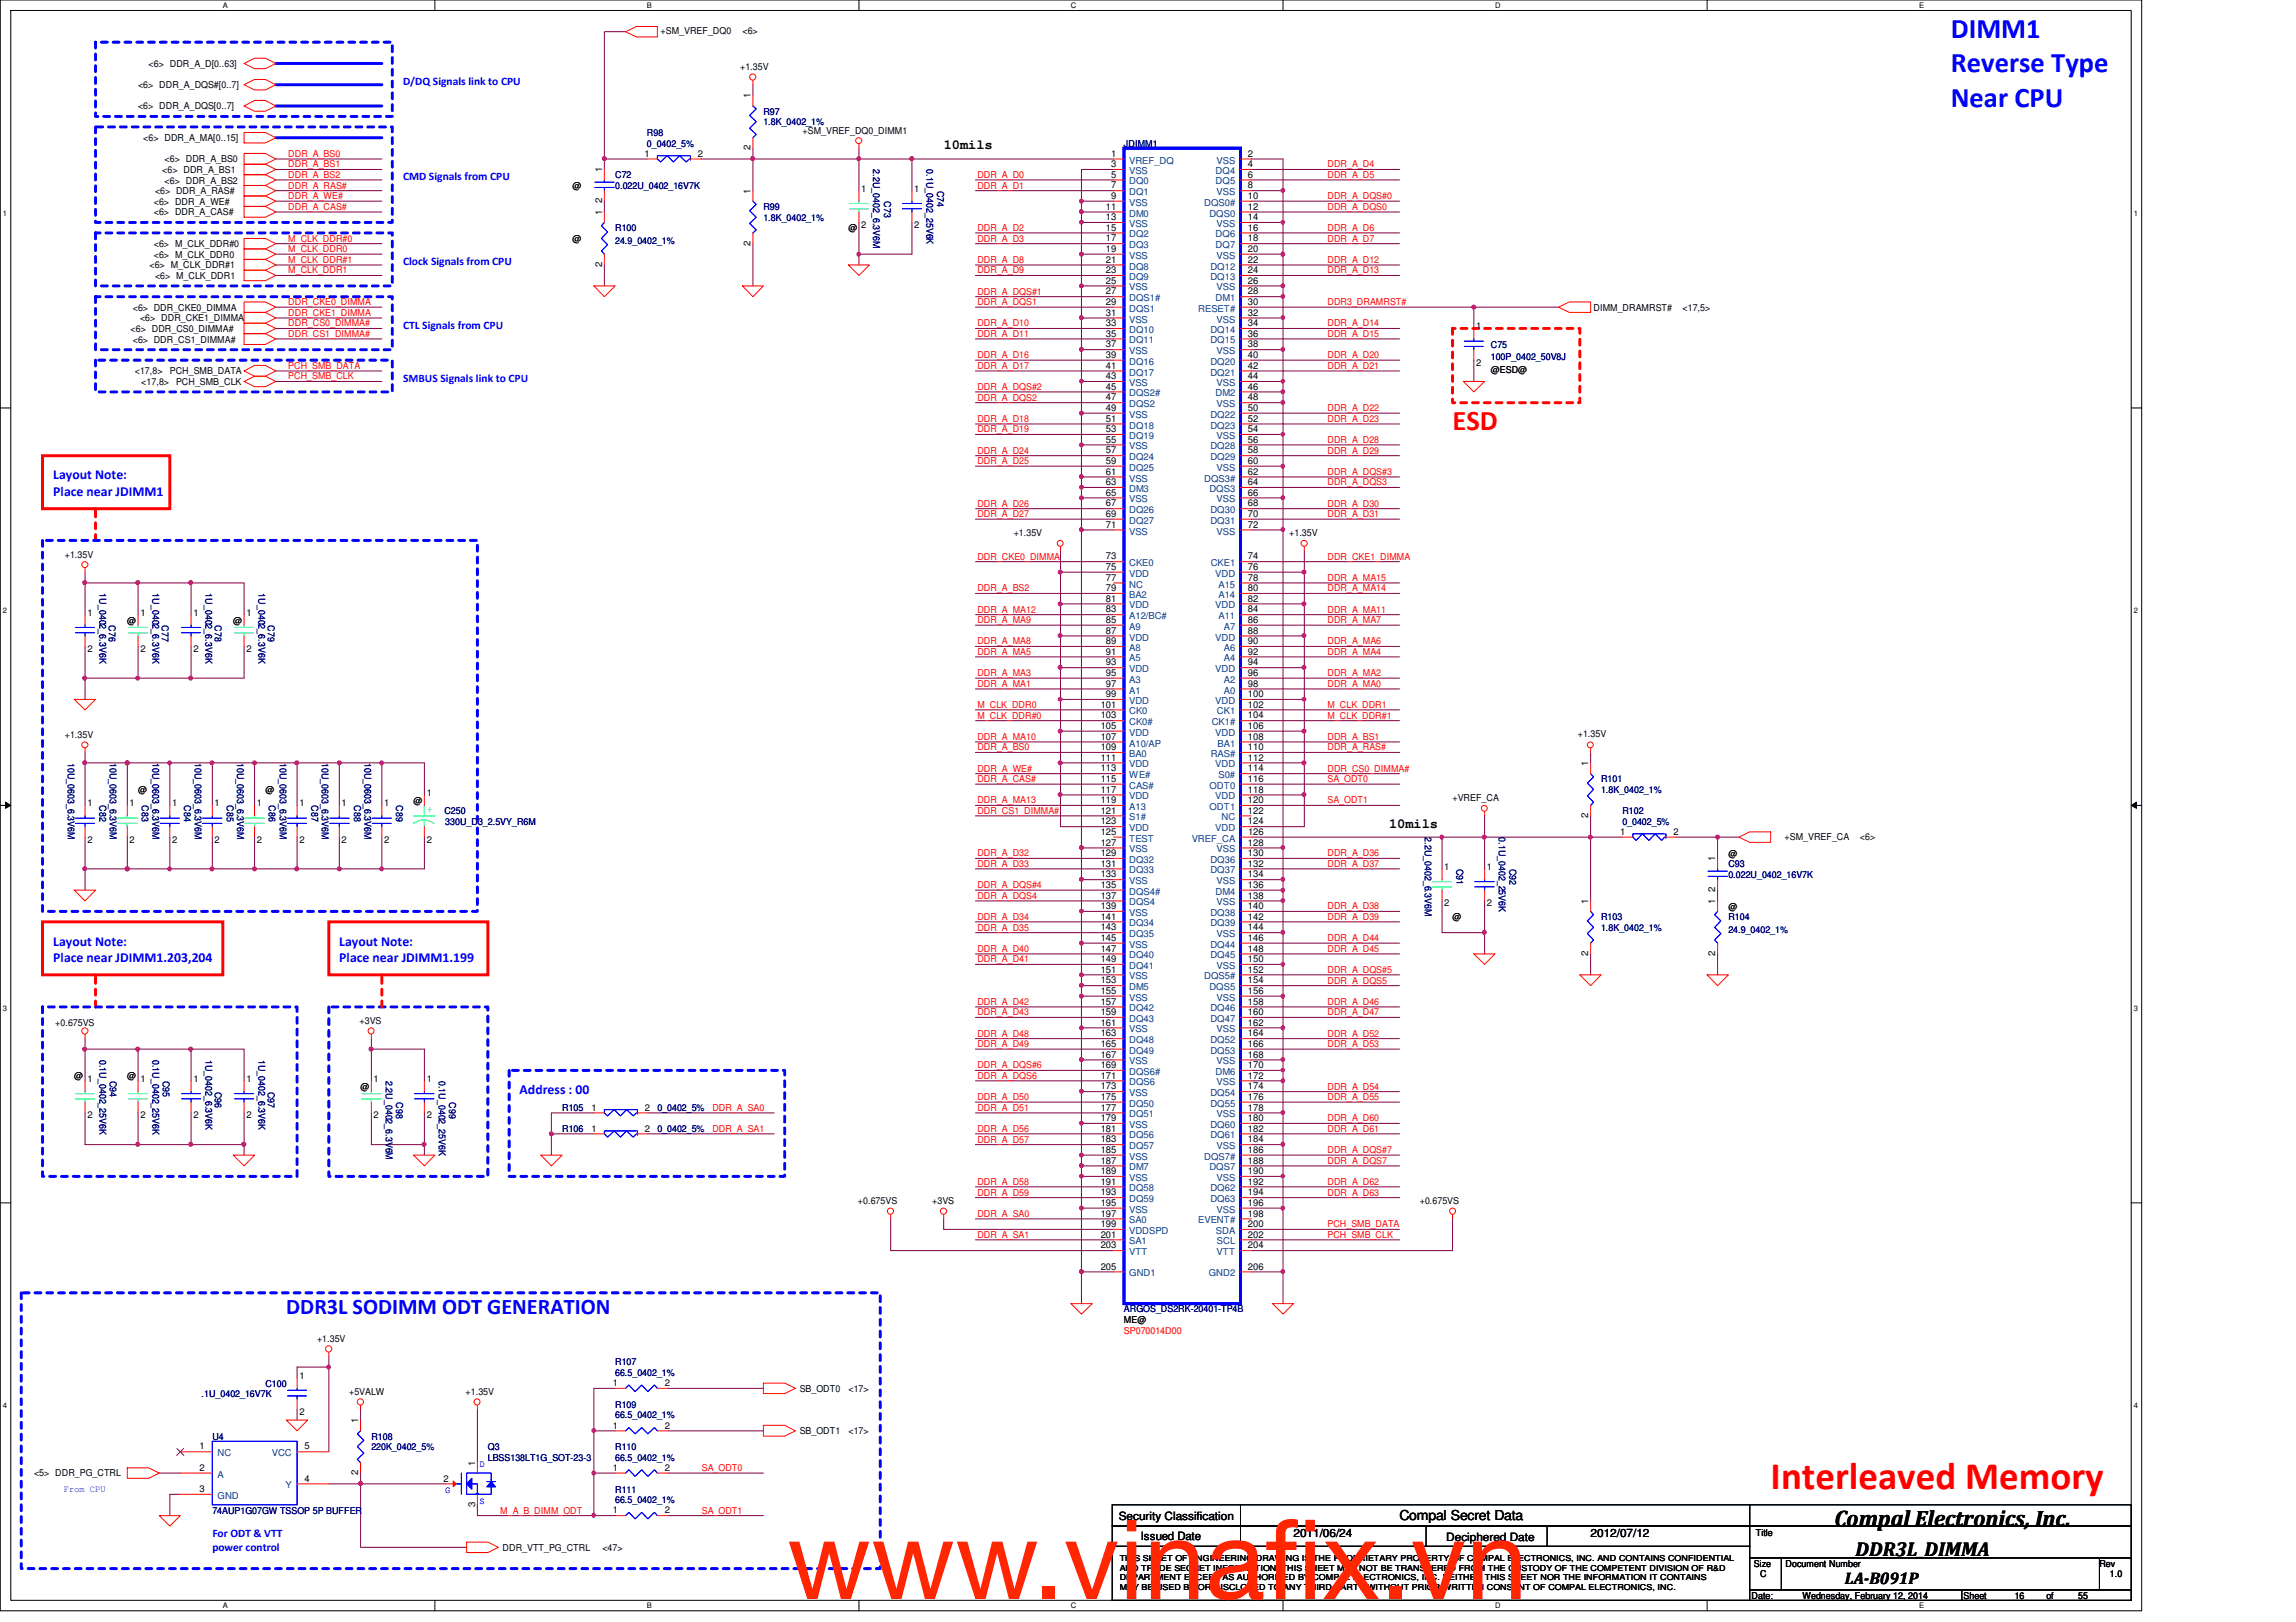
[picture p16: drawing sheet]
<svg xmlns="http://www.w3.org/2000/svg" width="297mm" height="210mm" viewBox="0 0 297 210" stroke-linecap="round" stroke-linejoin="round" font-family="sans-serif">
<defs><g id="words">
<g font-size="14.1" fill="#ff2600">
<text x="101.8" y="206.9">www.vinaf</text>
<text x="163.7" y="206.9">ix.vn</text>
</g>
<text font-size="5" fill="#f00" x="229.1" y="192.7">Interleaved Memory</text>
<g font-size="3.7" fill="#00f">
<text x="252.4" y="4.9">DIMM1</text>
<text x="252.4" y="9.4">Reverse Type</text>
<text x="252.4" y="13.8">Near CPU</text>
</g>
<text font-size="3.7" fill="#f00" x="187.9" y="55.6">ESD</text>
<text font-size="2.9" fill="#00f" x="37" y="170.1">DDR3L SODIMM ODT GENERATION</text>
<text font-size="2.9" x="237.3" y="197.5">Compal Electronics, Inc.</text>
<text font-size="2.6" x="240.1" y="201.3">DDR3L_DIMMA</text>
<text font-size="2.2" x="238.7" y="205">LA-B091P</text>
<g font-size="1.8">
<text x="122.1" y="19.3">10mils</text>
<text x="179.7" y="107.1">10mils</text>
<text x="181.1" y="196.8">Compal Secret Data</text>
</g>
<g font-size="1.8" fill="#00f">
<text x="6.9" y="62">Layout Note:</text>
<text x="6.9" y="64.2">Place near JDIMM1</text>
<text x="6.9" y="122.4">Layout Note:</text>
<text x="6.9" y="124.5">Place near JDIMM1.203,204</text>
<text x="43.9" y="122.4">Layout Note:</text>
<text x="43.9" y="124.5">Place near JDIMM1.199</text>
<text x="67.2" y="141.6">Address : 00</text>
</g>
<g font-size="1.5" fill="#00f">
<text x="52.2" y="11">D/DQ Signals link to CPU</text>
<text x="52.2" y="23.3">CMD Signals from CPU</text>
<text x="52.2" y="34.3">Clock Signals from CPU</text>
<text x="52.2" y="42.5">CTL Signals from CPU</text>
<text x="52.2" y="49.4">SMBUS Signals link to CPU</text>
<text x="27.5" y="198.9">For ODT &amp; VTT</text>
<text x="27.5" y="200.7">power control</text>
</g>
<g font-size="1.5">
<text x="144.7" y="196.6">Security Classification</text>
<text x="147.6" y="199.3">Issued Date</text>
<text x="167.3" y="198.8">2011/06/24</text>
<text x="187.1" y="199.4">Deciphered Date</text>
<text x="205.8" y="198.8">2012/07/12</text>
</g>
<g font-size="1.2">
<text x="85.5" y="4.4">+SM_VREF_DQ0</text>
<text x="96.1" y="4.4">&lt;6&gt;</text>
<text x="17.9" y="11.4">&lt;6&gt; DDR_A_DQS#[0..7]</text>
<text x="19.2" y="8.7">&lt;6&gt; DDR_A_D[0..63]</text>
<text x="95.8" y="9.1">+1.35V</text>
<text x="17.9" y="14.1">&lt;6&gt; DDR_A_DQS[0..7]</text>
<text x="97.1" y="12.7" transform="rotate(-90 97.1 12.7)">1</text>
<text x="103.8" y="17.3">+SM_VREF_DQ0_DIMM1</text>
<text x="18.5" y="18.3">&lt;6&gt; DDR_A_MA[0..15]</text>
<text x="21" y="22.4">&lt;6&gt; DDR_A_BS1</text>
<text x="21.3" y="23.7">&lt;6&gt; DDR_A_BS2</text>
<text x="21.3" y="21">&lt;6&gt; DDR_A_BS0</text>
<text x="77.9" y="22.3" transform="rotate(-90 77.9 22.3)">1</text>
<text x="83.4" y="20.3">1</text>
<text x="90.3" y="20.3">2</text>
<text x="97.1" y="19.5" transform="rotate(-90 97.1 19.5)">2</text>
<text x="143.8" y="20.3">1</text>
<text x="143.8" y="21.6">3</text>
<text x="143.8" y="23">5</text>
<text x="161.5" y="21.6">4</text>
<text x="161.5" y="23">6</text>
<text x="161.5" y="20.3">2</text>
<text x="19.9" y="26.5">&lt;6&gt; DDR_A_WE#</text>
<text x="19.9" y="27.9">&lt;6&gt; DDR_A_CAS#</text>
<text x="20.1" y="25.1">&lt;6&gt; DDR_A_RAS#</text>
<text x="74.1" y="24.4">@</text>
<text x="77.9" y="27.8" transform="rotate(-90 77.9 27.8)">1</text>
<text x="77.9" y="26.3" transform="rotate(-90 77.9 26.3)">2</text>
<text x="97.1" y="25.1" transform="rotate(-90 97.1 25.1)">1</text>
<text x="109.8" y="29.9">@</text>
<text x="111.4" y="24.8">1</text>
<text x="111.4" y="29.5">2</text>
<text x="118.3" y="24.8">1</text>
<text x="118.3" y="29.5">2</text>
<text x="143.1" y="27.1">11</text>
<text x="143.1" y="28.5">13</text>
<text x="143.1" y="29.8">15</text>
<text x="143.8" y="24.4">7</text>
<text x="143.8" y="25.7">9</text>
<text x="161.5" y="29.8">16</text>
<text x="161.5" y="27.1">12</text>
<text x="161.5" y="25.7">10</text>
<text x="161.5" y="24.4">8</text>
<text x="161.5" y="28.5">14</text>
<text x="19.3" y="34.7">&lt;6&gt; M_CLK_DDR#1</text>
<text x="19.9" y="33.4">&lt;6&gt; M_CLK_DDR0</text>
<text x="19.9" y="32">&lt;6&gt; M_CLK_DDR#0</text>
<text x="74.1" y="31.3">@</text>
<text x="77.9" y="34.5" transform="rotate(-90 77.9 34.5)">2</text>
<text x="97.1" y="31.8" transform="rotate(-90 97.1 31.8)">2</text>
<text x="143.1" y="31.2">17</text>
<text x="143.1" y="32.6">19</text>
<text x="143.1" y="34">21</text>
<text x="143.1" y="35.3">23</text>
<text x="161.5" y="31.2">18</text>
<text x="161.5" y="34">22</text>
<text x="161.5" y="35.3">24</text>
<text x="161.5" y="32.6">20</text>
<text x="17.2" y="40.2">&lt;6&gt; DDR_CKE0_DIMMA</text>
<text x="18.1" y="41.6">&lt;6&gt; DDR_CKE1_DIMMA</text>
<text x="20.1" y="36.1">&lt;6&gt; M_CLK_DDR1</text>
<text x="143.1" y="36.7">25</text>
<text x="143.1" y="38.1">27</text>
<text x="143.1" y="39.5">29</text>
<text x="143.1" y="40.9">31</text>
<text x="161.5" y="38.1">28</text>
<text x="161.5" y="36.7">26</text>
<text x="161.5" y="39.5">30</text>
<text x="161.5" y="40.9">32</text>
<text x="206.2" y="40.2">DIMM_DRAMRST#</text>
<text x="217.7" y="40.2">&lt;17,5&gt;</text>
<text x="16.9" y="43">&lt;6&gt; DDR_CS0_DIMMA#</text>
<text x="17.2" y="44.3">&lt;6&gt; DDR_CS1_DIMMA#</text>
<text x="143.1" y="42.2">33</text>
<text x="143.1" y="43.6">35</text>
<text x="143.1" y="45">37</text>
<text x="143.1" y="46.3">39</text>
<text x="143.1" y="47.7">41</text>
<text x="161.5" y="42.2">34</text>
<text x="161.5" y="43.6">36</text>
<text x="161.5" y="46.3">40</text>
<text x="161.5" y="47.7">42</text>
<text x="161.5" y="45">38</text>
<text x="191" y="42.6">1</text>
<text x="191" y="47.4">2</text>
<text x="17.4" y="48.4">&lt;17,8&gt;</text>
<text x="18.3" y="49.8">&lt;17,8&gt;</text>
<text x="22" y="48.4">PCH_SMB_DATA</text>
<text x="22.8" y="49.8">PCH_SMB_CLK</text>
<text x="143.1" y="49.1">43</text>
<text x="143.1" y="50.4">45</text>
<text x="143.1" y="51.8">47</text>
<text x="143.1" y="53.2">49</text>
<text x="161.5" y="50.4">46</text>
<text x="161.5" y="53.2">50</text>
<text x="161.5" y="49.1">44</text>
<text x="161.5" y="51.8">48</text>
<text x="192.9" y="48.3">@ESD@</text>
<text x="143.1" y="54.6">51</text>
<text x="143.1" y="55.9">53</text>
<text x="143.1" y="57.3">55</text>
<text x="143.1" y="58.7">57</text>
<text x="161.5" y="54.6">52</text>
<text x="161.5" y="57.3">56</text>
<text x="161.5" y="58.7">58</text>
<text x="161.5" y="55.9">54</text>
<text x="143.1" y="60">59</text>
<text x="143.1" y="61.4">61</text>
<text x="143.1" y="62.8">63</text>
<text x="143.1" y="64.1">65</text>
<text x="143.1" y="65.5">67</text>
<text x="161.5" y="65.5">68</text>
<text x="161.5" y="62.8">64</text>
<text x="161.5" y="61.4">62</text>
<text x="161.5" y="60">60</text>
<text x="161.5" y="64.1">66</text>
<text x="131.1" y="69.4">+1.35V</text>
<text x="143.1" y="66.9">69</text>
<text x="143.1" y="68.3">71</text>
<text x="161.5" y="66.9">70</text>
<text x="161.5" y="68.3">72</text>
<text x="166.8" y="69.4">+1.35V</text>
<text x="8.4" y="72.2">+1.35V</text>
<text x="143.1" y="72.4">73</text>
<text x="143.1" y="73.7">75</text>
<text x="143.1" y="75.1">77</text>
<text x="143.1" y="76.5">79</text>
<text x="143.1" y="77.9">81</text>
<text x="161.5" y="72.4">74</text>
<text x="161.5" y="73.7">76</text>
<text x="161.5" y="77.9">82</text>
<text x="161.5" y="75.1">78</text>
<text x="161.5" y="76.5">80</text>
<text x="11.3" y="79.7">1</text>
<text x="16.5" y="80.7">@</text>
<text x="18.2" y="79.7">1</text>
<text x="25" y="79.7">1</text>
<text x="30.2" y="80.7">@</text>
<text x="31.9" y="79.7">1</text>
<text x="143.1" y="79.2">83</text>
<text x="143.1" y="80.6">85</text>
<text x="143.1" y="82">87</text>
<text x="143.1" y="83.4">89</text>
<text x="161.5" y="82">88</text>
<text x="161.5" y="80.6">86</text>
<text x="161.5" y="83.4">90</text>
<text x="161.5" y="79.2">84</text>
<text x="11.3" y="84.4">2</text>
<text x="18.2" y="84.4">2</text>
<text x="25" y="84.4">2</text>
<text x="31.9" y="84.4">2</text>
<text x="143.1" y="84.7">91</text>
<text x="143.1" y="86.1">93</text>
<text x="143.1" y="87.5">95</text>
<text x="143.1" y="88.9">97</text>
<text x="161.5" y="86.1">94</text>
<text x="161.5" y="84.7">92</text>
<text x="161.5" y="87.5">96</text>
<text x="161.5" y="88.9">98</text>
<text x="8.4" y="95.5">+1.35V</text>
<text x="142.4" y="91.6">101</text>
<text x="142.4" y="93">103</text>
<text x="142.4" y="94.3">105</text>
<text x="142.4" y="95.7">107</text>
<text x="143.1" y="90.2">99</text>
<text x="161.5" y="90.2">100</text>
<text x="161.5" y="94.3">106</text>
<text x="161.5" y="95.7">108</text>
<text x="161.5" y="91.6">102</text>
<text x="161.5" y="93">104</text>
<text x="204.1" y="95.3">+1.35V</text>
<text x="142.4" y="97.1">109</text>
<text x="142.4" y="98.4">111</text>
<text x="142.4" y="99.8">113</text>
<text x="142.4" y="101.2">115</text>
<text x="161.5" y="97.1">110</text>
<text x="161.5" y="98.4">112</text>
<text x="161.5" y="99.8">114</text>
<text x="161.5" y="101.2">116</text>
<text x="205.5" y="99.1" transform="rotate(-90 205.5 99.1)">1</text>
<text x="11.3" y="104.4">1</text>
<text x="16.8" y="104.4">1</text>
<text x="17.9" y="102.6">@</text>
<text x="22.3" y="104.4">1</text>
<text x="27.8" y="104.4">1</text>
<text x="33.2" y="104.4">1</text>
<text x="34.3" y="102.6">@</text>
<text x="38.7" y="104.4">1</text>
<text x="44.2" y="104.4">1</text>
<text x="49.7" y="104.4">1</text>
<text x="53.5" y="104">@</text>
<text x="55.2" y="103">1</text>
<text x="142.4" y="102.6">117</text>
<text x="142.4" y="103.9">119</text>
<text x="142.4" y="105.3">121</text>
<text x="142.4" y="106.7">123</text>
<text x="161.5" y="102.6">118</text>
<text x="161.5" y="106.7">124</text>
<text x="161.5" y="103.9">120</text>
<text x="161.5" y="105.3">122</text>
<text x="187.9" y="103.7">+VREF_CA</text>
<text x="205.5" y="105.9" transform="rotate(-90 205.5 105.9)">2</text>
<text x="11.3" y="109.1">2</text>
<text x="16.8" y="109.1">2</text>
<text x="22.3" y="109.1">2</text>
<text x="27.8" y="109.1">2</text>
<text x="33.2" y="109.1">2</text>
<text x="38.7" y="109.1">2</text>
<text x="44.2" y="109.1">2</text>
<text x="49.7" y="109.1">2</text>
<text x="55.2" y="109.1">2</text>
<text x="142.4" y="108">125</text>
<text x="142.4" y="109.4">127</text>
<text x="142.4" y="110.8">129</text>
<text x="142.4" y="112.1">131</text>
<text x="142.4" y="113.5">133</text>
<text x="161.5" y="110.8">130</text>
<text x="161.5" y="112.1">132</text>
<text x="161.5" y="109.4">128</text>
<text x="161.5" y="113.5">134</text>
<text x="161.5" y="108">126</text>
<text x="186.9" y="112.6">1</text>
<text x="192.4" y="112.6">1</text>
<text x="209.6" y="108">1</text>
<text x="216.5" y="108">2</text>
<text x="221.9" y="111.5" transform="rotate(-90 221.9 111.5)">1</text>
<text x="223.6" y="110.9">@</text>
<text x="230.9" y="108.7">+SM_VREF_CA</text>
<text x="240.6" y="108.7">&lt;6&gt;</text>
<text x="142.4" y="114.9">135</text>
<text x="142.4" y="116.3">137</text>
<text x="142.4" y="117.6">139</text>
<text x="142.4" y="119">141</text>
<text x="161.5" y="114.9">136</text>
<text x="161.5" y="117.6">140</text>
<text x="161.5" y="119">142</text>
<text x="161.5" y="116.3">138</text>
<text x="186.9" y="117.3">2</text>
<text x="187.9" y="119.1">@</text>
<text x="192.4" y="117.3">2</text>
<text x="205.5" y="117" transform="rotate(-90 205.5 117)">1</text>
<text x="221.9" y="117" transform="rotate(-90 221.9 117)">1</text>
<text x="221.9" y="115.5" transform="rotate(-90 221.9 115.5)">2</text>
<text x="223.6" y="117.7">@</text>
<text x="142.4" y="120.4">143</text>
<text x="142.4" y="121.8">145</text>
<text x="142.4" y="123.1">147</text>
<text x="142.4" y="124.5">149</text>
<text x="142.4" y="125.9">151</text>
<text x="161.5" y="121.8">146</text>
<text x="161.5" y="123.1">148</text>
<text x="161.5" y="125.9">152</text>
<text x="161.5" y="120.4">144</text>
<text x="161.5" y="124.5">150</text>
<text x="205.5" y="123.7" transform="rotate(-90 205.5 123.7)">2</text>
<text x="221.9" y="123.7" transform="rotate(-90 221.9 123.7)">2</text>
<text x="142.4" y="127.3">153</text>
<text x="142.4" y="128.6">155</text>
<text x="142.4" y="130">157</text>
<text x="142.4" y="131.4">159</text>
<text x="161.5" y="130">158</text>
<text x="161.5" y="131.4">160</text>
<text x="161.5" y="127.3">154</text>
<text x="161.5" y="128.6">156</text>
<text x="7.2" y="132.8">+0.675VS</text>
<text x="46.5" y="132.5">+3VS</text>
<text x="142.4" y="132.7">161</text>
<text x="142.4" y="134.1">163</text>
<text x="142.4" y="135.5">165</text>
<text x="142.4" y="136.9">167</text>
<text x="161.5" y="134.1">164</text>
<text x="161.5" y="135.5">166</text>
<text x="161.5" y="132.7">162</text>
<text x="161.5" y="136.9">168</text>
<text x="9.6" y="139.7">@</text>
<text x="11.3" y="140">1</text>
<text x="16.5" y="139.7">@</text>
<text x="18.2" y="140">1</text>
<text x="25" y="140">1</text>
<text x="31.9" y="140">1</text>
<text x="46.6" y="141">@</text>
<text x="48.3" y="140">1</text>
<text x="55.2" y="140">1</text>
<text x="76.5" y="143.7">1</text>
<text x="83.4" y="143.7">2</text>
<text x="142.4" y="138.2">169</text>
<text x="142.4" y="139.6">171</text>
<text x="142.4" y="141">173</text>
<text x="142.4" y="142.3">175</text>
<text x="142.4" y="143.7">177</text>
<text x="161.5" y="138.2">170</text>
<text x="161.5" y="141">174</text>
<text x="161.5" y="142.3">176</text>
<text x="161.5" y="139.6">172</text>
<text x="161.5" y="143.7">178</text>
<text x="11.3" y="144.7">2</text>
<text x="18.2" y="144.7">2</text>
<text x="25" y="144.7">2</text>
<text x="31.9" y="144.7">2</text>
<text x="48.3" y="144.7">2</text>
<text x="55.2" y="144.7">2</text>
<text x="76.5" y="146.4">1</text>
<text x="83.4" y="146.4">2</text>
<text x="142.4" y="145.1">179</text>
<text x="142.4" y="146.4">181</text>
<text x="142.4" y="147.8">183</text>
<text x="142.4" y="149.2">185</text>
<text x="161.5" y="145.1">180</text>
<text x="161.5" y="146.4">182</text>
<text x="161.5" y="149.2">186</text>
<text x="161.5" y="147.8">184</text>
<text x="111" y="155.8">+0.675VS</text>
<text x="120.6" y="155.8">+3VS</text>
<text x="142.4" y="150.6">187</text>
<text x="142.4" y="151.9">189</text>
<text x="142.4" y="153.3">191</text>
<text x="142.4" y="154.7">193</text>
<text x="161.5" y="153.3">192</text>
<text x="161.5" y="154.7">194</text>
<text x="161.5" y="150.6">188</text>
<text x="161.5" y="151.9">190</text>
<text x="183.7" y="155.8">+0.675VS</text>
<text x="142.4" y="156">195</text>
<text x="142.4" y="157.4">197</text>
<text x="142.4" y="158.8">199</text>
<text x="142.4" y="160.1">201</text>
<text x="142.4" y="161.5">203</text>
<text x="161.5" y="160.1">202</text>
<text x="161.5" y="156">196</text>
<text x="161.5" y="157.4">198</text>
<text x="161.5" y="161.5">204</text>
<text x="161.5" y="158.8">200</text>
<text x="142.4" y="164.3">205</text>
<text x="161.5" y="164.3">206</text>
<text x="41" y="173.7">+1.35V</text>
<text x="145.4" y="171.2">ME@</text>
<text x="38.7" y="178.4">1</text>
<text x="79.3" y="179.4">1</text>
<text x="86" y="179.4">2</text>
<text x="38.7" y="183.1">2</text>
<text x="45.2" y="180.6">+5VALW</text>
<text x="46.4" y="184.2" transform="rotate(-90 46.4 184.2)">1</text>
<text x="60.2" y="180.6">+1.35V</text>
<text x="79.3" y="184.9">1</text>
<text x="86" y="184.9">2</text>
<text x="103.5" y="185.6">SB_ODT1</text>
<text x="103.5" y="180.1">SB_ODT0</text>
<text x="109.8" y="185.6">&lt;17&gt;</text>
<text x="109.8" y="180.1">&lt;17&gt;</text>
<text x="4.4" y="191">&lt;5&gt; DDR_PG_CTRL</text>
<text x="25.8" y="190.3">2</text>
<text x="25.8" y="187.6">1</text>
<text x="39.4" y="191.7">4</text>
<text x="39.4" y="187.6">5</text>
<text x="46.4" y="190.9" transform="rotate(-90 46.4 190.9)">2</text>
<text x="57.4" y="191.7">2</text>
<text x="61.5" y="189.7" transform="rotate(-90 61.5 189.7)">1</text>
<text x="79.3" y="190.3">1</text>
<text x="86" y="190.3">2</text>
<text x="25.8" y="193.1">3</text>
<text x="61.5" y="195" transform="rotate(-90 61.5 195)">3</text>
<text x="79.3" y="195.8">1</text>
<text x="86" y="195.8">2</text>
<text x="65" y="200.7">DDR_VTT_PG_CTRL</text>
<text x="77.9" y="200.7">&lt;47&gt;</text>
<text x="226.9" y="202.7">Size</text>
<text x="227.2" y="198.8">Title</text>
<text x="231" y="202.7">Document Number</text>
<text x="271.6" y="202.7">Rev</text>
<text x="226.6" y="206.9">Date:</text>
<text x="227.7" y="204.1">C</text>
<text x="233.2" y="206.9">Wednesday, February 12, 2014</text>
<text x="254" y="206.9">Sheet</text>
<text x="260.6" y="206.9">16</text>
<text x="264.7" y="206.9">of</text>
<text x="268.9" y="206.9">55</text>
<text x="273" y="204.1">1.0</text>
</g>
<g font-size="1.2" fill="#000080">
<text x="83.7" y="17.6">R98</text>
<text x="98.8" y="14.9">R97</text>
<text x="98.8" y="16.2">1.8K_0402_1%</text>
<text x="79.6" y="23.1">C72</text>
<text x="83.7" y="19">0_0402_5%</text>
<text x="113" y="21.9" transform="rotate(90 113 21.9)">2.2U_0402_6.3V6M</text>
<text x="119.8" y="21.9" transform="rotate(90 119.8 21.9)">0.1U_0402_25V6K</text>
<text x="145.4" y="19">JDIMM1</text>
<text x="79.6" y="29.9">R100</text>
<text x="79.6" y="24.4">0.022U_0402_16V7K</text>
<text x="98.8" y="27.2">R99</text>
<text x="98.8" y="28.6">1.8K_0402_1%</text>
<text x="114.4" y="26" transform="rotate(90 114.4 26)">C73</text>
<text x="121.2" y="24.7" transform="rotate(90 121.2 24.7)">C74</text>
<text x="79.6" y="31.6">24.9_0402_1%</text>
<text x="192.9" y="45">C75</text>
<text x="192.9" y="46.7">100P_0402_50V8J</text>
<text x="12.9" y="76.8" transform="rotate(90 12.9 76.8)">1U_0402_6.3V6K</text>
<text x="19.7" y="76.8" transform="rotate(90 19.7 76.8)">1U_0402_6.3V6K</text>
<text x="26.6" y="76.8" transform="rotate(90 26.6 76.8)">1U_0402_6.3V6K</text>
<text x="33.4" y="76.8" transform="rotate(90 33.4 76.8)">1U_0402_6.3V6K</text>
<text x="14.1" y="80.9" transform="rotate(90 14.1 80.9)">C76</text>
<text x="21" y="80.9" transform="rotate(90 21 80.9)">C77</text>
<text x="27.8" y="80.9" transform="rotate(90 27.8 80.9)">C78</text>
<text x="34.7" y="80.9" transform="rotate(90 34.7 80.9)">C79</text>
<text x="8.8" y="98.7" transform="rotate(90 8.8 98.7)">10U_0603_6.3V6M</text>
<text x="14.2" y="98.7" transform="rotate(90 14.2 98.7)">10U_0603_6.3V6M</text>
<text x="19.7" y="98.7" transform="rotate(90 19.7 98.7)">10U_0603_6.3V6M</text>
<text x="25.2" y="98.7" transform="rotate(90 25.2 98.7)">10U_0603_6.3V6M</text>
<text x="30.7" y="98.7" transform="rotate(90 30.7 98.7)">10U_0603_6.3V6M</text>
<text x="36.2" y="98.7" transform="rotate(90 36.2 98.7)">10U_0603_6.3V6M</text>
<text x="41.7" y="98.7" transform="rotate(90 41.7 98.7)">10U_0603_6.3V6M</text>
<text x="47.2" y="98.7" transform="rotate(90 47.2 98.7)">10U_0603_6.3V6M</text>
<text x="207.1" y="101.3">R101</text>
<text x="12.9" y="104.2" transform="rotate(90 12.9 104.2)">C82</text>
<text x="18.4" y="104.2" transform="rotate(90 18.4 104.2)">C83</text>
<text x="23.8" y="104.2" transform="rotate(90 23.8 104.2)">C84</text>
<text x="29.3" y="104.2" transform="rotate(90 29.3 104.2)">C85</text>
<text x="34.8" y="104.2" transform="rotate(90 34.8 104.2)">C86</text>
<text x="40.3" y="104.2" transform="rotate(90 40.3 104.2)">C87</text>
<text x="45.8" y="104.2" transform="rotate(90 45.8 104.2)">C88</text>
<text x="51.3" y="104.2" transform="rotate(90 51.3 104.2)">C89</text>
<text x="57.5" y="105.4">C250</text>
<text x="57.6" y="106.7">330U_D3_2.5VY_R6M</text>
<text x="207.1" y="102.6">1.8K_0402_1%</text>
<text x="209.9" y="105.4">R102</text>
<text x="209.9" y="106.7">0_0402_5%</text>
<text x="184.3" y="108.3" transform="rotate(90 184.3 108.3)">2.2U_0402_6.3V6M</text>
<text x="188.4" y="112.4" transform="rotate(90 188.4 112.4)">C91</text>
<text x="193.9" y="108.3" transform="rotate(90 193.9 108.3)">0.1U_0402_25V6K</text>
<text x="195.3" y="112.4" transform="rotate(90 195.3 112.4)">C92</text>
<text x="223.6" y="112.2">C93</text>
<text x="223.6" y="113.6">0.022U_0402_16V7K</text>
<text x="207.1" y="119.1">R103</text>
<text x="223.6" y="119.1">R104</text>
<text x="207.1" y="120.4">1.8K_0402_1%</text>
<text x="223.6" y="120.7">24.9_0402_1%</text>
<text x="12.9" y="137.2" transform="rotate(90 12.9 137.2)">0.1U_0402_25V6K</text>
<text x="19.7" y="137.2" transform="rotate(90 19.7 137.2)">0.1U_0402_25V6K</text>
<text x="26.6" y="137.2" transform="rotate(90 26.6 137.2)">1U_0402_6.3V6K</text>
<text x="33.4" y="137.2" transform="rotate(90 33.4 137.2)">1U_0402_6.3V6K</text>
<text x="14.2" y="139.9" transform="rotate(90 14.2 139.9)">C94</text>
<text x="21.1" y="139.9" transform="rotate(90 21.1 139.9)">C95</text>
<text x="27.8" y="141.3" transform="rotate(90 27.8 141.3)">C96</text>
<text x="34.7" y="141.3" transform="rotate(90 34.7 141.3)">C97</text>
<text x="49.9" y="139.9" transform="rotate(90 49.9 139.9)">2.2U_0402_6.3V6M</text>
<text x="51.3" y="142.6" transform="rotate(90 51.3 142.6)">C98</text>
<text x="56.8" y="139.9" transform="rotate(90 56.8 139.9)">0.1U_0402_25V6K</text>
<text x="58.1" y="142.6" transform="rotate(90 58.1 142.6)">C99</text>
<text x="72.7" y="143.8">R105</text>
<text x="85" y="143.8">0_0402_5%</text>
<text x="72.7" y="146.5">R106</text>
<text x="85" y="146.5">0_0402_5%</text>
<text x="145.4" y="169.8">ARGOS_DS2RK-20401-TP4B</text>
<text x="34.3" y="179.5">C100</text>
<text x="79.6" y="176.7">R107</text>
<text x="79.6" y="178.1">66.5_0402_1%</text>
<text x="26.1" y="180.8">.1U_0402_16V7K</text>
<text x="79.6" y="182.2">R109</text>
<text x="79.6" y="183.6">66.5_0402_1%</text>
<text x="27.5" y="186.3">U4</text>
<text x="48" y="186.3">R108</text>
<text x="48" y="187.7">220K_0402_5%</text>
<text x="63.1" y="187.7">Q3</text>
<text x="63.1" y="189">LBSS138LT1G_SOT-23-3</text>
<text x="79.6" y="187.7">R110</text>
<text x="79.6" y="189">66.5_0402_1%</text>
<text x="27.5" y="195.9">74AUP1G07GW TSSOP 5P BUFFER</text>
<text x="79.6" y="193.2">R111</text>
<text x="79.6" y="194.5">66.5_0402_1%</text>
</g>
<g font-size="1.2" fill="#f00">
<text x="37.3" y="23">DDR_A_BS2</text>
<text x="37.3" y="20.3">DDR_A_BS0</text>
<text x="37.3" y="21.7">DDR_A_BS1</text>
<text x="126.4" y="23">DDR_A_D0</text>
<text x="171.7" y="23">DDR_A_D5</text>
<text x="171.7" y="21.7">DDR_A_D4</text>
<text x="37.3" y="25.8">DDR_A_WE#</text>
<text x="37.3" y="27.2">DDR_A_CAS#</text>
<text x="37.3" y="24.4">DDR_A_RAS#</text>
<text x="126.4" y="24.4">DDR_A_D1</text>
<text x="126.4" y="29.9">DDR_A_D2</text>
<text x="171.7" y="29.9">DDR_A_D6</text>
<text x="171.7" y="27.2">DDR_A_DQS0</text>
<text x="171.7" y="25.8">DDR_A_DQS#0</text>
<text x="37.3" y="32.6">M_CLK_DDR0</text>
<text x="37.3" y="31.3">M_CLK_DDR#0</text>
<text x="37.3" y="34">M_CLK_DDR#1</text>
<text x="37.3" y="35.4">M_CLK_DDR1</text>
<text x="126.4" y="31.3">DDR_A_D3</text>
<text x="126.4" y="34">DDR_A_D8</text>
<text x="126.4" y="35.4">DDR_A_D9</text>
<text x="171.7" y="31.3">DDR_A_D7</text>
<text x="171.7" y="35.4">DDR_A_D13</text>
<text x="171.7" y="34">DDR_A_D12</text>
<text x="37.3" y="39.5">DDR_CKE0_DIMMA</text>
<text x="37.3" y="40.9">DDR_CKE1_DIMMA</text>
<text x="126.4" y="39.5">DDR_A_DQS1</text>
<text x="126.4" y="38.1">DDR_A_DQS#1</text>
<text x="171.7" y="39.5">DDR3_DRAMRST#</text>
<text x="37.3" y="43.6">DDR_CS1_DIMMA#</text>
<text x="37.3" y="42.2">DDR_CS0_DIMMA#</text>
<text x="37.3" y="47.8">PCH_SMB_DATA</text>
<text x="126.4" y="47.8">DDR_A_D17</text>
<text x="126.4" y="46.4">DDR_A_D16</text>
<text x="126.4" y="42.2">DDR_A_D10</text>
<text x="126.4" y="43.6">DDR_A_D11</text>
<text x="171.7" y="47.8">DDR_A_D21</text>
<text x="171.7" y="46.4">DDR_A_D20</text>
<text x="171.7" y="42.2">DDR_A_D14</text>
<text x="171.7" y="43.6">DDR_A_D15</text>
<text x="37.3" y="49.1">PCH_SMB_CLK</text>
<text x="126.4" y="51.9">DDR_A_DQS2</text>
<text x="126.4" y="50.5">DDR_A_DQS#2</text>
<text x="171.7" y="53.2">DDR_A_D22</text>
<text x="126.4" y="56">DDR_A_D19</text>
<text x="126.4" y="54.6">DDR_A_D18</text>
<text x="126.4" y="58.7">DDR_A_D24</text>
<text x="171.7" y="54.6">DDR_A_D23</text>
<text x="171.7" y="58.7">DDR_A_D29</text>
<text x="171.7" y="57.3">DDR_A_D28</text>
<text x="126.4" y="60.1">DDR_A_D25</text>
<text x="126.4" y="65.6">DDR_A_D26</text>
<text x="171.7" y="65.6">DDR_A_D30</text>
<text x="171.7" y="62.8">DDR_A_DQS3</text>
<text x="171.7" y="61.5">DDR_A_DQS#3</text>
<text x="126.4" y="66.9">DDR_A_D27</text>
<text x="171.7" y="66.9">DDR_A_D31</text>
<text x="126.4" y="76.5">DDR_A_BS2</text>
<text x="126.4" y="72.4">DDR_CKE0_DIMMA</text>
<text x="171.7" y="72.4">DDR_CKE1_DIMMA</text>
<text x="171.7" y="76.5">DDR_A_MA14</text>
<text x="171.7" y="75.2">DDR_A_MA15</text>
<text x="126.4" y="83.4">DDR_A_MA8</text>
<text x="126.4" y="80.6">DDR_A_MA9</text>
<text x="126.4" y="79.3">DDR_A_MA12</text>
<text x="171.7" y="80.6">DDR_A_MA7</text>
<text x="171.7" y="79.3">DDR_A_MA11</text>
<text x="171.7" y="83.4">DDR_A_MA6</text>
<text x="126.4" y="88.9">DDR_A_MA1</text>
<text x="126.4" y="87.5">DDR_A_MA3</text>
<text x="126.4" y="84.8">DDR_A_MA5</text>
<text x="171.7" y="84.8">DDR_A_MA4</text>
<text x="171.7" y="87.5">DDR_A_MA2</text>
<text x="171.7" y="88.9">DDR_A_MA0</text>
<text x="126.4" y="95.8">DDR_A_MA10</text>
<text x="126.4" y="91.6">M_CLK_DDR0</text>
<text x="126.4" y="93">M_CLK_DDR#0</text>
<text x="171.7" y="91.6">M_CLK_DDR1</text>
<text x="171.7" y="93">M_CLK_DDR#1</text>
<text x="171.7" y="95.8">DDR_A_BS1</text>
<text x="126.4" y="97.1">DDR_A_BS0</text>
<text x="126.4" y="101.2">DDR_A_CAS#</text>
<text x="126.4" y="99.9">DDR_A_WE#</text>
<text x="171.7" y="97.1">DDR_A_RAS#</text>
<text x="171.7" y="99.9">DDR_CS0_DIMMA#</text>
<text x="171.7" y="101.2">SA_ODT0</text>
<text x="126.4" y="104">DDR_A_MA13</text>
<text x="126.4" y="105.3">DDR_CS1_DIMMA#</text>
<text x="171.7" y="104">SA_ODT1</text>
<text x="126.4" y="110.8">DDR_A_D32</text>
<text x="126.4" y="112.2">DDR_A_D33</text>
<text x="171.7" y="112.2">DDR_A_D37</text>
<text x="171.7" y="110.8">DDR_A_D36</text>
<text x="126.4" y="119">DDR_A_D34</text>
<text x="126.4" y="116.3">DDR_A_DQS4</text>
<text x="126.4" y="114.9">DDR_A_DQS#4</text>
<text x="171.7" y="119">DDR_A_D39</text>
<text x="171.7" y="117.7">DDR_A_D38</text>
<text x="126.4" y="123.2">DDR_A_D40</text>
<text x="126.4" y="124.5">DDR_A_D41</text>
<text x="126.4" y="120.4">DDR_A_D35</text>
<text x="171.7" y="121.8">DDR_A_D44</text>
<text x="171.7" y="123.2">DDR_A_D45</text>
<text x="171.7" y="125.9">DDR_A_DQS#5</text>
<text x="126.4" y="131.4">DDR_A_D43</text>
<text x="126.4" y="130">DDR_A_D42</text>
<text x="171.7" y="127.3">DDR_A_DQS5</text>
<text x="171.7" y="131.4">DDR_A_D47</text>
<text x="171.7" y="130">DDR_A_D46</text>
<text x="126.4" y="135.5">DDR_A_D49</text>
<text x="126.4" y="134.2">DDR_A_D48</text>
<text x="171.7" y="134.2">DDR_A_D52</text>
<text x="171.7" y="135.5">DDR_A_D53</text>
<text x="92.2" y="143.8">DDR_A_SA0</text>
<text x="126.4" y="139.6">DDR_A_DQS6</text>
<text x="126.4" y="138.3">DDR_A_DQS#6</text>
<text x="126.4" y="143.8">DDR_A_D51</text>
<text x="126.4" y="142.4">DDR_A_D50</text>
<text x="171.7" y="142.4">DDR_A_D55</text>
<text x="171.7" y="141">DDR_A_D54</text>
<text x="92.2" y="146.5">DDR_A_SA1</text>
<text x="126.4" y="146.5">DDR_A_D56</text>
<text x="126.4" y="147.9">DDR_A_D57</text>
<text x="171.7" y="149.2">DDR_A_DQS#7</text>
<text x="171.7" y="146.5">DDR_A_D61</text>
<text x="171.7" y="145.1">DDR_A_D60</text>
<text x="126.4" y="153.3">DDR_A_D58</text>
<text x="126.4" y="154.7">DDR_A_D59</text>
<text x="171.7" y="150.6">DDR_A_DQS7</text>
<text x="171.7" y="153.3">DDR_A_D62</text>
<text x="171.7" y="154.7">DDR_A_D63</text>
<text x="126.4" y="157.5">DDR_A_SA0</text>
<text x="126.4" y="160.2">DDR_A_SA1</text>
<text x="171.7" y="158.8">PCH_SMB_DATA</text>
<text x="171.7" y="160.2">PCH_SMB_CLK</text>
<text x="90.8" y="190.4">SA_ODT0</text>
<text x="64.7" y="195.9">M_A_B_DIMM_ODT</text>
<text x="90.8" y="195.9">SA_ODT1</text>
</g>
<g font-size="1.2" fill="#004080">
<text x="146.1" y="21.2">VREF_DQ</text>
<text x="146.1" y="22.5">VSS</text>
<text x="146.1" y="23.9">DQ0</text>
<text x="157.3" y="22.5">DQ4</text>
<text x="157.3" y="23.9">DQ5</text>
<text x="157.4" y="21.2">VSS</text>
<text x="146.1" y="25.3">DQ1</text>
<text x="146.1" y="26.6">VSS</text>
<text x="146.1" y="28">DM0</text>
<text x="146.1" y="29.4">VSS</text>
<text x="155.8" y="26.6">DQS0#</text>
<text x="156.5" y="28">DQS0</text>
<text x="157.4" y="25.3">VSS</text>
<text x="157.4" y="29.4">VSS</text>
<text x="146.1" y="30.7">DQ2</text>
<text x="146.1" y="32.1">DQ3</text>
<text x="146.1" y="33.5">VSS</text>
<text x="146.1" y="34.9">DQ8</text>
<text x="156.6" y="34.9">DQ12</text>
<text x="157.3" y="30.7">DQ6</text>
<text x="157.3" y="32.1">DQ7</text>
<text x="157.4" y="33.5">VSS</text>
<text x="146.1" y="36.2">DQ9</text>
<text x="146.1" y="37.6">VSS</text>
<text x="146.1" y="39">DQS1#</text>
<text x="146.1" y="40.3">DQS1</text>
<text x="146.1" y="41.7">VSS</text>
<text x="155" y="40.3">RESET#</text>
<text x="156.6" y="36.2">DQ13</text>
<text x="157.3" y="39">DM1</text>
<text x="157.4" y="37.6">VSS</text>
<text x="157.4" y="41.7">VSS</text>
<text x="146.1" y="43.1">DQ10</text>
<text x="146.1" y="44.5">DQ11</text>
<text x="146.1" y="45.8">VSS</text>
<text x="146.1" y="47.2">DQ16</text>
<text x="156.6" y="43.1">DQ14</text>
<text x="156.6" y="44.5">DQ15</text>
<text x="156.6" y="47.2">DQ20</text>
<text x="157.4" y="45.8">VSS</text>
<text x="146.1" y="48.6">DQ17</text>
<text x="146.1" y="50">VSS</text>
<text x="146.1" y="51.3">DQS2#</text>
<text x="146.1" y="52.7">DQS2</text>
<text x="156.6" y="48.6">DQ21</text>
<text x="157.3" y="51.3">DM2</text>
<text x="157.4" y="50">VSS</text>
<text x="157.4" y="52.7">VSS</text>
<text x="146.1" y="54.1">VSS</text>
<text x="146.1" y="55.5">DQ18</text>
<text x="146.1" y="56.8">DQ19</text>
<text x="146.1" y="58.2">VSS</text>
<text x="146.1" y="59.6">DQ24</text>
<text x="156.6" y="54.1">DQ22</text>
<text x="156.6" y="55.5">DQ23</text>
<text x="156.6" y="58.2">DQ28</text>
<text x="156.6" y="59.6">DQ29</text>
<text x="157.4" y="56.8">VSS</text>
<text x="146.1" y="60.9">DQ25</text>
<text x="146.1" y="62.3">VSS</text>
<text x="146.1" y="63.7">DM3</text>
<text x="146.1" y="65">VSS</text>
<text x="155.8" y="62.3">DQS3#</text>
<text x="156.5" y="63.7">DQS3</text>
<text x="157.4" y="60.9">VSS</text>
<text x="157.4" y="65">VSS</text>
<text x="146.1" y="66.4">DQ26</text>
<text x="146.1" y="67.8">DQ27</text>
<text x="146.1" y="69.2">VSS</text>
<text x="156.6" y="66.4">DQ30</text>
<text x="156.6" y="67.8">DQ31</text>
<text x="157.4" y="69.2">VSS</text>
<text x="146.1" y="73.3">CKE0</text>
<text x="146.1" y="74.6">VDD</text>
<text x="146.1" y="76">NC</text>
<text x="146.1" y="77.4">BA2</text>
<text x="156.6" y="73.3">CKE1</text>
<text x="157.2" y="74.6">VDD</text>
<text x="157.6" y="76">A15</text>
<text x="157.6" y="77.4">A14</text>
<text x="146.1" y="78.7">VDD</text>
<text x="146.1" y="80.1">A12/BC#</text>
<text x="146.1" y="81.5">A9</text>
<text x="146.1" y="82.9">VDD</text>
<text x="157.2" y="78.7">VDD</text>
<text x="157.2" y="82.9">VDD</text>
<text x="157.6" y="80.1">A11</text>
<text x="158.3" y="81.5">A7</text>
<text x="146.1" y="84.2">A8</text>
<text x="146.1" y="85.6">A5</text>
<text x="146.1" y="87">VDD</text>
<text x="146.1" y="88.3">A3</text>
<text x="146.1" y="89.7">A1</text>
<text x="157.2" y="87">VDD</text>
<text x="158.3" y="84.2">A6</text>
<text x="158.3" y="85.6">A4</text>
<text x="158.3" y="88.3">A2</text>
<text x="158.3" y="89.7">A0</text>
<text x="146.1" y="91.1">VDD</text>
<text x="146.1" y="92.5">CK0</text>
<text x="146.1" y="93.9">CK0#</text>
<text x="146.1" y="95.2">VDD</text>
<text x="156.8" y="93.9">CK1#</text>
<text x="157.2" y="91.1">VDD</text>
<text x="157.2" y="95.2">VDD</text>
<text x="157.4" y="92.5">CK1</text>
<text x="146.1" y="96.6">A10/AP</text>
<text x="146.1" y="98">BA0</text>
<text x="146.1" y="99.3">VDD</text>
<text x="146.1" y="100.7">WE#</text>
<text x="156.6" y="98">RAS#</text>
<text x="157.2" y="99.3">VDD</text>
<text x="157.5" y="96.6">BA1</text>
<text x="157.6" y="100.7">S0#</text>
<text x="146.1" y="102.1">CAS#</text>
<text x="146.1" y="103.5">VDD</text>
<text x="146.1" y="104.8">A13</text>
<text x="146.1" y="106.2">S1#</text>
<text x="146.1" y="107.6">VDD</text>
<text x="156.5" y="102.1">ODT0</text>
<text x="156.5" y="104.8">ODT1</text>
<text x="157.2" y="103.5">VDD</text>
<text x="157.2" y="107.6">VDD</text>
<text x="158" y="106.2">NC</text>
<text x="146.1" y="108.9">TEST</text>
<text x="146.1" y="110.3">VSS</text>
<text x="146.1" y="111.7">DQ32</text>
<text x="146.1" y="113">DQ33</text>
<text x="154.2" y="108.9">VREF_CA</text>
<text x="156.6" y="111.7">DQ36</text>
<text x="156.6" y="113">DQ37</text>
<text x="157.4" y="110.3">VSS</text>
<text x="146.1" y="114.4">VSS</text>
<text x="146.1" y="115.8">DQS4#</text>
<text x="146.1" y="117.2">DQS4</text>
<text x="146.1" y="118.5">VSS</text>
<text x="146.1" y="119.9">DQ34</text>
<text x="156.6" y="118.5">DQ38</text>
<text x="156.6" y="119.9">DQ39</text>
<text x="157.3" y="115.8">DM4</text>
<text x="157.4" y="114.4">VSS</text>
<text x="157.4" y="117.2">VSS</text>
<text x="146.1" y="121.3">DQ35</text>
<text x="146.1" y="122.6">VSS</text>
<text x="146.1" y="124">DQ40</text>
<text x="146.1" y="125.4">DQ41</text>
<text x="156.6" y="122.6">DQ44</text>
<text x="156.6" y="124">DQ45</text>
<text x="157.4" y="121.3">VSS</text>
<text x="157.4" y="125.4">VSS</text>
<text x="146.1" y="126.7">VSS</text>
<text x="146.1" y="128.1">DM5</text>
<text x="146.1" y="129.5">VSS</text>
<text x="146.1" y="130.9">DQ42</text>
<text x="155.8" y="126.7">DQS5#</text>
<text x="156.5" y="128.1">DQS5</text>
<text x="156.6" y="130.9">DQ46</text>
<text x="157.4" y="129.5">VSS</text>
<text x="146.1" y="132.2">DQ43</text>
<text x="146.1" y="133.6">VSS</text>
<text x="146.1" y="135">DQ48</text>
<text x="146.1" y="136.4">DQ49</text>
<text x="146.1" y="137.8">VSS</text>
<text x="156.6" y="132.2">DQ47</text>
<text x="156.6" y="135">DQ52</text>
<text x="156.6" y="136.4">DQ53</text>
<text x="157.4" y="133.6">VSS</text>
<text x="157.4" y="137.8">VSS</text>
<text x="146.1" y="139.1">DQS6#</text>
<text x="146.1" y="140.5">DQS6</text>
<text x="146.1" y="141.9">VSS</text>
<text x="146.1" y="143.2">DQ50</text>
<text x="156.6" y="141.9">DQ54</text>
<text x="156.6" y="143.2">DQ55</text>
<text x="157.3" y="139.1">DM6</text>
<text x="157.4" y="140.5">VSS</text>
<text x="146.1" y="144.6">DQ51</text>
<text x="146.1" y="146">VSS</text>
<text x="146.1" y="147.3">DQ56</text>
<text x="146.1" y="148.7">DQ57</text>
<text x="156.6" y="146">DQ60</text>
<text x="156.6" y="147.3">DQ61</text>
<text x="157.4" y="144.6">VSS</text>
<text x="157.4" y="148.7">VSS</text>
<text x="146.1" y="150.1">VSS</text>
<text x="146.1" y="151.5">DM7</text>
<text x="146.1" y="152.8">VSS</text>
<text x="146.1" y="154.2">DQ58</text>
<text x="146.1" y="155.6">DQ59</text>
<text x="155.8" y="150.1">DQS7#</text>
<text x="156.5" y="151.5">DQS7</text>
<text x="156.6" y="154.2">DQ62</text>
<text x="156.6" y="155.6">DQ63</text>
<text x="157.4" y="152.8">VSS</text>
<text x="146.1" y="156.9">VSS</text>
<text x="146.1" y="158.3">SA0</text>
<text x="146.1" y="159.7">VDDSPD</text>
<text x="146.1" y="161">SA1</text>
<text x="155" y="158.3">EVENT#</text>
<text x="157.3" y="159.7">SDA</text>
<text x="157.4" y="156.9">VSS</text>
<text x="157.4" y="161">SCL</text>
<text x="146.1" y="162.4">VTT</text>
<text x="146.1" y="165.2">GND1</text>
<text x="156.4" y="165.2">GND2</text>
<text x="157.4" y="162.4">VTT</text>
<text x="28.1" y="191.2">A</text>
<text x="28.1" y="188.5">NC</text>
<text x="35.2" y="188.5">VCC</text>
<text x="28.1" y="194">GND</text>
<text x="37" y="192.6">Y</text>
</g>
<text font-size="1.2" fill="#00ff80" x="55.3" y="105.1">+</text>
<text font-size="1.2" fill="#ff8000" x="145.4" y="172.6">SP070014D00</text>
<g font-size="1.2" fill="#00f">
<text x="62" y="189.9">D</text>
<text x="8.3" y="193">From CPU</text>
<text x="57.6" y="193.2">G</text>
<text x="62" y="194.6">S</text>
</g>
<g font-size="1.1">
<text x="144.9" y="202">THIS SHEET OF ENGINEERING DRAWING IS THE PROPRIETARY PROPERTY OF COMPAL ELECTRONICS, INC. AND CONTAINS CONFIDENTIAL</text>
<text x="144.9" y="203.2">AND TRADE SECRET INFORMATION. THIS SHEET MAY NOT BE TRANSFERED FROM THE CUSTODY OF THE COMPETENT DIVISION OF R&amp;D</text>
<text x="144.9" y="204.5">DEPARTMENT EXCEPT AS AUTHORIZED BY COMPAL ELECTRONICS, INC. NEITHER THIS SHEET NOR THE INFORMATION IT CONTAINS</text>
<text x="144.9" y="205.7">MAY BE USED BY OR DISCLOSED TO ANY THIRD PARTY WITHOUT PRIOR WRITTEN CONSENT OF COMPAL ELECTRONICS, INC.</text>
</g>
<g font-size="1">
<text x="28.8" y="1">A</text>
<text x="83.7" y="1">B</text>
<text x="138.6" y="1">C</text>
<text x="193.4" y="1">D</text>
<text x="248.3" y="1">E</text>
<text x=".4" y="27.9">1</text>
<text x="276.1" y="27.9">1</text>
<text x=".4" y="79.4">2</text>
<text x="276.1" y="79.4">2</text>
<text x=".4" y="130.8">3</text>
<text x="276.1" y="130.8">3</text>
<text x=".4" y="182.2">4</text>
<text x="276.1" y="182.2">4</text>
<text x="28.8" y="208.1">A</text>
<text x="83.7" y="208.1">B</text>
<text x="138.6" y="208.1">C</text>
<text x="193.4" y="208.1">D</text>
<text x="248.3" y="208.1">E</text>
</g>
</g></defs>
<path d="M0 0h277.1v208.5h-277.1zM1.4 1.4h274.3v205.7h-274.3z" fill="none" stroke="#000" stroke-width=".13"/>
<g fill="#fff">
<path d="M28.8 .1h.7v1.1h-.7z"/>
<path d="M28.8 207.2h.7v1.1h-.7z"/>
</g>
<path d="M56.3 0v1.4M56.3 207.1v1.4" fill="none" stroke="#000" stroke-width=".13"/>
<g fill="#fff">
<path d="M83.7 .1h.6v1.1h-.6z"/>
<path d="M83.7 207.2h.6v1.1h-.6z"/>
</g>
<path d="M111.1 0v1.4M111.1 207.1v1.4" fill="none" stroke="#000" stroke-width=".13"/>
<g fill="#fff">
<path d="M138.6 .1h.7v1.1h-.7z"/>
<path d="M138.6 207.2h.7v1.1h-.7z"/>
</g>
<path d="M166 0v1.4M166 207.1v1.4" fill="none" stroke="#000" stroke-width=".13"/>
<g fill="#fff">
<path d="M193.4 .1h.7v1.1h-.7z"/>
<path d="M193.4 207.2h.7v1.1h-.7z"/>
</g>
<path d="M220.9 0v1.4M220.9 207.1v1.4" fill="none" stroke="#000" stroke-width=".13"/>
<g fill="#fff">
<path d="M248.3 .1h.6v1.1h-.6z"/>
<path d="M248.3 207.2h.6v1.1h-.6z"/>
<path d="M.4 27.1h.5v1.1h-.5z"/>
<path d="M276.1 27.1h.5v1.1h-.5z"/>
<path d="M.4 78.5h.5v1.1h-.5z"/>
<path d="M276.1 78.5h.5v1.1h-.5z"/>
</g>
<path d="M0 52.8h1.4M275.7 52.8h1.4" fill="none" stroke="#000" stroke-width=".13"/>
<g fill="#fff">
<path d="M.4 129.9h.5v1.1h-.5z"/>
<path d="M276.1 129.9h.5v1.1h-.5z"/>
</g>
<path d="M0 104.2h1.4M.7 103.8l.7 .4-.7 .4zM275.7 104.2l.7-.4v.8zM275.7 104.2h1.4" fill="none" stroke="#000" stroke-width=".13"/>
<path d="M.7 103.8l.7 .4-.7 .4zM275.7 104.2l.7-.4v.8z" fill="#000"/>
<g fill="#fff">
<path d="M.4 181.4h.5v1.1h-.5z"/>
<path d="M276.1 181.4h.5v1.1h-.5z"/>
</g>
<path d="M0 155.7h1.4M275.7 155.7h1.4" fill="none" stroke="#000" stroke-width=".13"/>
<path d="M5.5 59h16.5v6.8h-16.5z" fill="none" stroke="#f00" stroke-width=".38"/>
<path d="M12.4 69.9v-4.1" fill="none" stroke="#f00" stroke-width=".38" stroke-dasharray=".8 .8"/>
<circle cx="12.4" cy="65.8" r=".19" fill="#f00" stroke-dasharray=".8 .8"/>
<path d="M5.5 69.9h56.3v48h-56.3z" fill="none" stroke="#00f" stroke-width=".38" stroke-dasharray=".8 .8"/>
<path d="M5.5 119.3h23.3v6.9h-23.3z" fill="none" stroke="#f00" stroke-width=".38"/>
<path d="M12.4 130.3v-4.1" fill="none" stroke="#f00" stroke-width=".38" stroke-dasharray=".8 .8"/>
<circle cx="12.4" cy="126.2" r=".19" fill="#f00" stroke-dasharray=".8 .8"/>
<path d="M5.5 130.3h32.9v21.9h-32.9zM42.5 130.3h20.6v21.9h-20.6z" fill="none" stroke="#00f" stroke-width=".38" stroke-dasharray=".8 .8"/>
<path d="M42.5 119.3h20.6v6.9h-20.6z" fill="none" stroke="#f00" stroke-width=".38"/>
<path d="M49.4 130.3v-4.1" fill="none" stroke="#f00" stroke-width=".38" stroke-dasharray=".8 .8"/>
<circle cx="49.4" cy="126.2" r=".19" fill="#f00" stroke-dasharray=".8 .8"/>
<path d="M12.4 5.5h38.4v9.6h-38.4zM12.4 16.4h38.4v12.4h-38.4zM12.4 30.1h38.4v6.9h-38.4zM12.4 38.4h38.4v6.9h-38.4zM12.4 46.6h38.4v4.1h-38.4zM65.9 138.5h35.6v13.7h-35.6zM2.7 167.3h111.2v35.7h-111.2z" fill="none" stroke="#00f" stroke-width=".38" stroke-dasharray=".8 .8"/>
<path d="M187.9 42.5h16.5v9.6h-16.5z" fill="none" stroke="#f00" stroke-width=".38" stroke-dasharray=".8 .8"/>
<path d="M168.7 74v4.1h-6.8M161.9 150.9h19.2M161.9 149.5h19.2M161.9 153.6h19.2M161.9 155h19.2M166 148.1v4.1h-4.1" fill="none" stroke="#800040" stroke-width=".13"/>
<circle cx="168.7" cy="78.2" r=".26" fill="#f0f"/>
<circle cx="168.7" cy="78.2" r=".26" fill="none" stroke="#f0f" stroke-width=".13"/>
<path d="M166 152.2v4.1h-4.1" fill="none" stroke="#800040" stroke-width=".13"/>
<path d="M165.8 152h.3l.1 .2-.1 .2h-.2h-.1z" fill-rule="evenodd" fill="#f0f"/>
<path d="M165.8 152h.3l.1 .2-.1 .2h-.2h-.1z" fill="none" stroke="#f0f" stroke-width=".13"/>
<path d="M161.9 80.9h19.2M166 164.6v4.1" fill="none" stroke="#800040" stroke-width=".13"/>
<path d="M165.8 164.4l.1-.1 .3 .1-.1 .3-.2 .1-.1-.1z" fill-rule="evenodd" fill="#f0f"/>
<path d="M165.8 164.4l.1-.1 .3 .1-.1 .3-.2 .1-.1-.1z" fill="none" stroke="#f0f" stroke-width=".13"/>
<path d="M161.9 79.5h19.2M168.7 78.1v4.2h-6.8" fill="none" stroke="#800040" stroke-width=".13"/>
<circle cx="168.7" cy="82.3" r=".26" fill="#f0f"/>
<circle cx="168.7" cy="82.3" r=".26" fill="none" stroke="#f0f" stroke-width=".13"/>
<path d="M161.9 86.4h6.8M161.9 85h19.2M161.9 83.7h19.2M161.9 87.8h19.2M161.9 89.2h19.2M161.9 91.9h19.2M161.9 93.3h19.2M168.7 82.3v4.1M168.7 86.4v4.1h-6.8M161.9 159.1h19.2M161.9 161.8h26M161.9 160.4h19.2" fill="none" stroke="#800040" stroke-width=".13"/>
<circle cx="168.7" cy="90.5" r=".25" fill="#f0f"/>
<circle cx="168.7" cy="90.5" r=".25" fill="none" stroke="#f0f" stroke-width=".13"/>
<circle cx="168.7" cy="86.4" r=".26" fill="#f0f"/>
<circle cx="168.7" cy="86.4" r=".26" fill="none" stroke="#f0f" stroke-width=".13"/>
<g fill="none" stroke="#800040" stroke-width=".13">
<path d="M161.9 96h19.2M161.9 97.4h19.2M168.7 90.5v4.1h-6.8M139.9 109.7h4.2M139.9 113.8h4.2M126.2 131.7h17.9M126.2 123.4h17.9M126.2 124.8h17.9M126.2 130.3h17.9M126.2 135.8h17.9M126.2 134.4h17.9M126.2 139.9h17.9"/>
<path d="M126.2 138.5h17.9M126.2 157.7h17.9M126.2 144h17.9M126.2 142.6h17.9M126.2 160.4h17.9"/>
</g>
<circle cx="139.9" cy="113.8" r=".26" fill="#f0f"/>
<circle cx="139.9" cy="113.8" r=".26" fill="none" stroke="#f0f" stroke-width=".13"/>
<g fill="none" stroke="#800040" stroke-width=".13">
<path d="M126.2 79.5h17.9M126.2 76.8h17.9M126.2 72.7h17.9M137.2 74h6.9M137.2 78.1h6.9M126.2 89.2h17.9M126.2 87.8h17.9M126.2 85h17.9M126.2 83.7h17.9M126.2 80.9h17.9M126.2 96h17.9M126.2 97.4h17.9"/>
<path d="M126.2 91.9h17.9M126.2 93.3h17.9M137.2 82.3h6.9M137.2 86.4h6.9M137.2 90.5h6.9M137.2 94.6h6.9M137.2 98.7h6.9M168.7 94.6v4.1h-6.8M126.2 104.2h17.9M126.2 101.5h17.9M126.2 100.1h17.9M126.2 111.1h17.9"/>
<path d="M126.2 112.4h17.9M126.2 119.3h17.9M126.2 116.6h17.9M126.2 115.2h17.9M137.2 102.9h6.9M137.2 107h6.9M139.9 117.9h4.2M126.2 120.7h17.9M139.9 122h4.2M139.9 126.2h4.2M139.9 128.9h4.2M139.9 133h4.2"/>
<path d="M139.9 137.2h4.2M139.9 127.6h4.2M122.1 159.1h22M126.2 153.6h17.9M126.2 155h17.9M126.2 146.7h17.9M126.2 148.1h17.9M139.9 141.3h4.2M139.9 145.4h4.2M139.9 149.5h4.2M139.9 152.2h4.2M139.9 156.3h4.2"/>
<path d="M139.9 150.9h4.2"/>
</g>
<circle cx="168.7" cy="98.7" r=".26" fill="#f0f"/>
<circle cx="168.7" cy="98.7" r=".26" fill="none" stroke="#f0f" stroke-width=".13"/>
<circle cx="168.7" cy="94.6" r=".26" fill="#f0f"/>
<circle cx="168.7" cy="94.6" r=".26" fill="none" stroke="#f0f" stroke-width=".13"/>
<path d="M139.9 133v4.2" fill="none" stroke="#800040" stroke-width=".13"/>
<circle cx="139.9" cy="133" r=".26" fill="#f0f"/>
<circle cx="139.9" cy="133" r=".26" fill="none" stroke="#f0f" stroke-width=".13"/>
<path d="M137.2 78.1v4.2" fill="none" stroke="#800040" stroke-width=".13"/>
<circle cx="137.2" cy="78.2" r=".26" fill="#f0f"/>
<circle cx="137.2" cy="78.2" r=".26" fill="none" stroke="#f0f" stroke-width=".13"/>
<path d="M137.2 74v4.1" fill="none" stroke="#800040" stroke-width=".13"/>
<circle cx="137.2" cy="74" r=".26" fill="#f0f"/>
<circle cx="137.2" cy="74" r=".26" fill="none" stroke="#f0f" stroke-width=".13"/>
<path d="M139.9 149.5v1.4" fill="none" stroke="#800040" stroke-width=".13"/>
<circle cx="139.9" cy="149.5" r=".26" fill="#f0f"/>
<circle cx="139.9" cy="149.5" r=".26" fill="none" stroke="#f0f" stroke-width=".13"/>
<path d="M139.9 126.2v1.4" fill="none" stroke="#800040" stroke-width=".13"/>
<circle cx="139.9" cy="126.2" r=".26" fill="#f0f"/>
<circle cx="139.9" cy="126.2" r=".26" fill="none" stroke="#f0f" stroke-width=".13"/>
<path d="M137.2 71.3v2.7M137.2 94.6v4.1" fill="none" stroke="#800040" stroke-width=".13"/>
<circle cx="137.2" cy="94.6" r=".26" fill="#f0f"/>
<circle cx="137.2" cy="94.6" r=".26" fill="none" stroke="#f0f" stroke-width=".13"/>
<path d="M139.9 141.3v4.1" fill="none" stroke="#800040" stroke-width=".13"/>
<circle cx="139.9" cy="141.2" r=".26" fill="#f0f"/>
<circle cx="139.9" cy="141.2" r=".26" fill="none" stroke="#f0f" stroke-width=".13"/>
<path d="M139.9 127.6v1.3" fill="none" stroke="#800040" stroke-width=".13"/>
<circle cx="139.9" cy="127.5" r=".26" fill="#f0f"/>
<circle cx="139.9" cy="127.5" r=".26" fill="none" stroke="#f0f" stroke-width=".13"/>
<path d="M137.2 90.5v4.1" fill="none" stroke="#800040" stroke-width=".13"/>
<circle cx="137.2" cy="90.5" r=".25" fill="#f0f"/>
<circle cx="137.2" cy="90.5" r=".25" fill="none" stroke="#f0f" stroke-width=".13"/>
<path d="M137.2 86.4v4.1" fill="none" stroke="#800040" stroke-width=".13"/>
<circle cx="137.2" cy="86.4" r=".26" fill="#f0f"/>
<circle cx="137.2" cy="86.4" r=".26" fill="none" stroke="#f0f" stroke-width=".13"/>
<path d="M139.9 137.2v4.1" fill="none" stroke="#800040" stroke-width=".13"/>
<circle cx="139.9" cy="137.1" r=".26" fill="#f0f"/>
<circle cx="139.9" cy="137.1" r=".26" fill="none" stroke="#f0f" stroke-width=".13"/>
<path d="M139.9 128.9v4.1" fill="none" stroke="#800040" stroke-width=".13"/>
<circle cx="139.9" cy="128.9" r=".26" fill="#f0f"/>
<circle cx="139.9" cy="128.9" r=".26" fill="none" stroke="#f0f" stroke-width=".13"/>
<path d="M139.9 152.2v4.1" fill="none" stroke="#800040" stroke-width=".13"/>
<circle cx="139.9" cy="152.2" r=".25" fill="#f0f"/>
<circle cx="139.9" cy="152.2" r=".25" fill="none" stroke="#f0f" stroke-width=".13"/>
<path d="M139.9 150.9v1.3" fill="none" stroke="#800040" stroke-width=".13"/>
<circle cx="139.9" cy="150.8" r=".26" fill="#f0f"/>
<circle cx="139.9" cy="150.8" r=".26" fill="none" stroke="#f0f" stroke-width=".13"/>
<path d="M139.9 145.4v4.1" fill="none" stroke="#800040" stroke-width=".13"/>
<circle cx="139.9" cy="145.3" r=".25" fill="#f0f"/>
<circle cx="139.9" cy="145.3" r=".25" fill="none" stroke="#f0f" stroke-width=".13"/>
<path d="M139.9 68.6v41.1" fill="none" stroke="#800040" stroke-width=".13"/>
<circle cx="139.9" cy="68.5" r=".26" fill="#f0f"/>
<circle cx="139.9" cy="68.5" r=".26" fill="none" stroke="#f0f" stroke-width=".13"/>
<path d="M137.2 82.3v4.1" fill="none" stroke="#800040" stroke-width=".13"/>
<circle cx="137.2" cy="82.3" r=".26" fill="#f0f"/>
<circle cx="137.2" cy="82.3" r=".26" fill="none" stroke="#f0f" stroke-width=".13"/>
<path d="M137.2 98.7v4.2" fill="none" stroke="#800040" stroke-width=".13"/>
<circle cx="137.2" cy="102.8" r=".26" fill="#f0f"/>
<circle cx="137.2" cy="102.8" r=".26" fill="none" stroke="#f0f" stroke-width=".13"/>
<circle cx="137.2" cy="98.7" r=".26" fill="#f0f"/>
<circle cx="137.2" cy="98.7" r=".26" fill="none" stroke="#f0f" stroke-width=".13"/>
<path d="M139.9 122v4.2" fill="none" stroke="#800040" stroke-width=".13"/>
<circle cx="139.9" cy="122.1" r=".26" fill="#f0f"/>
<circle cx="139.9" cy="122.1" r=".26" fill="none" stroke="#f0f" stroke-width=".13"/>
<path d="M139.9 117.9v4.1" fill="none" stroke="#800040" stroke-width=".13"/>
<circle cx="139.9" cy="117.9" r=".25" fill="#f0f"/>
<circle cx="139.9" cy="117.9" r=".25" fill="none" stroke="#f0f" stroke-width=".13"/>
<path d="M139.9 109.7v8.2" fill="none" stroke="#800040" stroke-width=".13"/>
<circle cx="139.9" cy="109.7" r=".26" fill="#f0f"/>
<circle cx="139.9" cy="109.7" r=".26" fill="none" stroke="#f0f" stroke-width=".13"/>
<path d="M168.7 98.7v4.2h-6.8M126.2 105.6h17.9M161.9 100.1h19.2M161.9 101.5h19.2" fill="none" stroke="#800040" stroke-width=".13"/>
<circle cx="168.7" cy="102.8" r=".26" fill="#f0f"/>
<circle cx="168.7" cy="102.8" r=".26" fill="none" stroke="#f0f" stroke-width=".13"/>
<path d="M49.4 98.7h5.5v4.2M54.9 108.3v4.1h-5.5M137.2 102.9v4.1M161.9 104.2h19.2M186.6 108.3v4.1M186.6 116.6v4.1h5.5v2.7M192.1 105.6v6.8" fill="none" stroke="#800040" stroke-width=".13"/>
<circle cx="192" cy="120.7" r=".26" fill="#f0f"/>
<circle cx="192" cy="120.7" r=".26" fill="none" stroke="#f0f" stroke-width=".13"/>
<path d="M186.6 108.3h5.5" fill="none" stroke="#800040" stroke-width=".13"/>
<circle cx="192" cy="108.3" r=".26" fill="#f0f"/>
<circle cx="192" cy="108.3" r=".26" fill="none" stroke="#f0f" stroke-width=".13"/>
<path d="M186.4 108.1h.1l.2 .1v.3l-.2 .1-.1-.1z" fill-rule="evenodd" fill="#f0f"/>
<path d="M186.4 108.1h.1l.2 .1v.3l-.2 .1-.1-.1z" fill="none" stroke="#f0f" stroke-width=".13"/>
<path d="M161.9 108.3h24.7M192.1 116.6v4.1M192.1 108.3h13.7M24.7 135.8v4.1M24.7 144v4.1" fill="none" stroke="#800040" stroke-width=".13"/>
<circle cx="24.7" cy="148.1" r=".26" fill="#f0f"/>
<circle cx="24.7" cy="148.1" r=".26" fill="none" stroke="#f0f" stroke-width=".13"/>
<path d="M166 68.6v41.1h-4.1M168.7 102.9v4.1h-6.8" fill="none" stroke="#800040" stroke-width=".13"/>
<path d="M165.8 109.5l.1-.1 .3 .1-.1 .4h-.2h-.1z" fill-rule="evenodd" fill="#f0f"/>
<path d="M165.8 109.5l.1-.1 .3 .1-.1 .4h-.2h-.1z" fill="none" stroke="#f0f" stroke-width=".13"/>
<path d="M165.8 68.3h.1l.3 .1-.1 .3-.2 .1-.1-.1z" fill-rule="evenodd" fill="#f0f"/>
<path d="M165.8 68.3h.1l.3 .1-.1 .3-.2 .1-.1-.1z" fill="none" stroke="#f0f" stroke-width=".13"/>
<path d="M161.9 112.4h19.2M161.9 111.1h19.2M166 109.7v4.1h-4.1" fill="none" stroke="#800040" stroke-width=".13"/>
<path d="M165.8 113.6l.1-.1 .3 .2-.1 .3h-.2h-.1z" fill-rule="evenodd" fill="#f0f"/>
<path d="M165.8 113.6l.1-.1 .3 .2-.1 .3h-.2h-.1z" fill="none" stroke="#f0f" stroke-width=".13"/>
<path d="M24.7 135.8h6.9v4.1" fill="none" stroke="#800040" stroke-width=".13"/>
<circle cx="24.7" cy="135.8" r=".26" fill="#f0f"/>
<circle cx="24.7" cy="135.8" r=".26" fill="none" stroke="#f0f" stroke-width=".13"/>
<path d="M161.9 116.6h4.1M161.9 119.3h19.2M161.9 117.9h19.2" fill="none" stroke="#800040" stroke-width=".13"/>
<path d="M165.8 116.4l.1-.1 .3 .1-.1 .3-.2 .1-.1-.1z" fill-rule="evenodd" fill="#f0f"/>
<path d="M165.8 116.4l.1-.1 .3 .1-.1 .3-.2 .1-.1-.1z" fill="none" stroke="#f0f" stroke-width=".13"/>
<path d="M166 116.6v4.1h-4.1M31.6 144v4.1h-6.9" fill="none" stroke="#800040" stroke-width=".13"/>
<circle cx="31.5" cy="148.1" r=".26" fill="#f0f"/>
<circle cx="31.5" cy="148.1" r=".26" fill="none" stroke="#f0f" stroke-width=".13"/>
<path d="M161.9 122h19.2M161.9 123.4h19.2M166 120.7v4.1h-4.1" fill="none" stroke="#800040" stroke-width=".13"/>
<path d="M165.8 124.6h.3l.1 .2-.1 .1-.2 .1-.1-.1z" fill-rule="evenodd" fill="#f0f"/>
<path d="M165.8 124.6h.3l.1 .2-.1 .1-.2 .1-.1-.1z" fill="none" stroke="#f0f" stroke-width=".13"/>
<path d="M165.8 120.5l.1-.1 .3 .1-.1 .3-.2 .1-.1-.1z" fill-rule="evenodd" fill="#f0f"/>
<path d="M165.8 120.5l.1-.1 .3 .1-.1 .3-.2 .1-.1-.1z" fill="none" stroke="#f0f" stroke-width=".13"/>
<path d="M32.9 98.7h11M166 113.8v1.4h-4.1M161.9 127.6h19.2M161.9 126.2h19.2M166 124.8v4.1h-4.1" fill="none" stroke="#800040" stroke-width=".13"/>
<circle cx="32.9" cy="98.7" r=".26" fill="#f0f"/>
<circle cx="32.9" cy="98.7" r=".26" fill="none" stroke="#f0f" stroke-width=".13"/>
<path d="M35.7 8.2h13.7M35.7 13.7h13.7M35.7 17.8h13.7M35.7 11h13.7" fill="none" stroke="#00f" stroke-width=".38"/>
<path d="M11 75.4h6.9" fill="none" stroke="#800040" stroke-width=".13"/>
<circle cx="11" cy="75.4" r=".26" fill="#f0f"/>
<circle cx="11" cy="75.4" r=".26" fill="none" stroke="#f0f" stroke-width=".13"/>
<path d="M24.7 75.4h6.9" fill="none" stroke="#800040" stroke-width=".13"/>
<circle cx="24.7" cy="75.4" r=".26" fill="#f0f"/>
<circle cx="24.7" cy="75.4" r=".26" fill="none" stroke="#f0f" stroke-width=".13"/>
<path d="M17.9 75.4h6.8" fill="none" stroke="#800040" stroke-width=".13"/>
<circle cx="17.8" cy="75.4" r=".26" fill="#f0f"/>
<circle cx="17.8" cy="75.4" r=".26" fill="none" stroke="#f0f" stroke-width=".13"/>
<path d="M24.7 75.4v4.1M24.7 87.8h6.9" fill="none" stroke="#800040" stroke-width=".13"/>
<circle cx="24.7" cy="87.8" r=".26" fill="#f0f"/>
<circle cx="24.7" cy="87.8" r=".26" fill="none" stroke="#f0f" stroke-width=".13"/>
<path d="M11 75.4v4.1M17.9 75.4v4.1M11 87.8h6.9" fill="none" stroke="#800040" stroke-width=".13"/>
<circle cx="11" cy="87.8" r=".26" fill="#f0f"/>
<circle cx="11" cy="87.8" r=".26" fill="none" stroke="#f0f" stroke-width=".13"/>
<path d="M31.6 75.4v4.1M31.6 148.1v1.4" fill="none" stroke="#800040" stroke-width=".13"/>
<circle cx="31.5" cy="148.1" r=".26" fill="#f0f"/>
<circle cx="31.5" cy="148.1" r=".26" fill="none" stroke="#f0f" stroke-width=".13"/>
<path d="M17.9 83.7v4.1h6.8" fill="none" stroke="#800040" stroke-width=".13"/>
<circle cx="17.8" cy="87.8" r=".26" fill="#f0f"/>
<circle cx="17.8" cy="87.8" r=".26" fill="none" stroke="#f0f" stroke-width=".13"/>
<path d="M11 83.7v6.8M22 98.7v5.5M24.7 83.7v4.1M27.5 98.7v5.5M31.6 83.7v4.1M11 104.2v-5.5h5.5v5.5" fill="none" stroke="#800040" stroke-width=".13"/>
<circle cx="16.5" cy="98.7" r=".26" fill="#f0f"/>
<circle cx="16.5" cy="98.7" r=".26" fill="none" stroke="#f0f" stroke-width=".13"/>
<circle cx="11" cy="98.7" r=".26" fill="#f0f"/>
<circle cx="11" cy="98.7" r=".26" fill="none" stroke="#f0f" stroke-width=".13"/>
<path d="M11 97.4v1.3M16.5 98.7h5.5" fill="none" stroke="#800040" stroke-width=".13"/>
<circle cx="16.5" cy="98.7" r=".26" fill="#f0f"/>
<circle cx="16.5" cy="98.7" r=".26" fill="none" stroke="#f0f" stroke-width=".13"/>
<path d="M22 98.7h5.5" fill="none" stroke="#800040" stroke-width=".13"/>
<path d="M21.8 98.5h.1l.2 .1v.3l-.2 .1-.1-.1z" fill-rule="evenodd" fill="#f0f"/>
<path d="M21.8 98.5h.1l.2 .1v.3l-.2 .1-.1-.1z" fill="none" stroke="#f0f" stroke-width=".13"/>
<path d="M27.5 98.7h5.4" fill="none" stroke="#800040" stroke-width=".13"/>
<circle cx="27.4" cy="98.7" r=".26" fill="#f0f"/>
<circle cx="27.4" cy="98.7" r=".26" fill="none" stroke="#f0f" stroke-width=".13"/>
<path d="M32.9 98.7v5.5M38.4 98.7v5.5" fill="none" stroke="#800040" stroke-width=".13"/>
<circle cx="38.4" cy="98.7" r=".26" fill="#f0f"/>
<circle cx="38.4" cy="98.7" r=".26" fill="none" stroke="#f0f" stroke-width=".13"/>
<path d="M16.5 112.4h-5.5v2.8" fill="none" stroke="#800040" stroke-width=".13"/>
<circle cx="16.5" cy="112.4" r=".26" fill="#f0f"/>
<circle cx="16.5" cy="112.4" r=".26" fill="none" stroke="#f0f" stroke-width=".13"/>
<circle cx="11" cy="112.4" r=".26" fill="#f0f"/>
<circle cx="11" cy="112.4" r=".26" fill="none" stroke="#f0f" stroke-width=".13"/>
<path d="M11 108.3v4.1M27.5 108.3v4.1h5.4v-4.1M38.4 108.3v4.1" fill="none" stroke="#800040" stroke-width=".13"/>
<circle cx="27.4" cy="112.4" r=".26" fill="#f0f"/>
<circle cx="27.4" cy="112.4" r=".26" fill="none" stroke="#f0f" stroke-width=".13"/>
<path d="M22 108.3v4.1h5.5" fill="none" stroke="#800040" stroke-width=".13"/>
<path d="M21.8 112.2h.1l.2 .1v.3l-.2 .1-.1-.1z" fill-rule="evenodd" fill="#f0f"/>
<path d="M21.8 112.2h.1l.2 .1v.3l-.2 .1-.1-.1z" fill="none" stroke="#f0f" stroke-width=".13"/>
<path d="M16.5 108.3v4.1h5.5" fill="none" stroke="#800040" stroke-width=".13"/>
<circle cx="16.5" cy="112.4" r=".26" fill="#f0f"/>
<circle cx="16.5" cy="112.4" r=".26" fill="none" stroke="#f0f" stroke-width=".13"/>
<path d="M32.9 112.4h5.5M11 135.8v4.1M17.9 135.8v4.1M11 144v4.1M17.9 144v4.1" fill="none" stroke="#800040" stroke-width=".13"/>
<circle cx="32.9" cy="112.4" r=".26" fill="#f0f"/>
<circle cx="32.9" cy="112.4" r=".26" fill="none" stroke="#f0f" stroke-width=".13"/>
<path d="M49.4 98.7v5.5" fill="none" stroke="#800040" stroke-width=".13"/>
<path d="M49.2 98.5h.2l.2 .1-.1 .3-.1 .1-.2-.1z" fill-rule="evenodd" fill="#f0f"/>
<path d="M49.2 98.5h.2l.2 .1-.1 .3-.1 .1-.2-.1z" fill="none" stroke="#f0f" stroke-width=".13"/>
<path d="M49.4 108.3v4.1" fill="none" stroke="#800040" stroke-width=".13"/>
<path d="M49.2 112.2h.2l.2 .1-.1 .3-.1 .1-.2-.1z" fill-rule="evenodd" fill="#f0f"/>
<path d="M49.2 112.2h.2l.2 .1-.1 .3-.1 .1-.2-.1z" fill="none" stroke="#f0f" stroke-width=".13"/>
<path d="M43.9 112.4h5.5" fill="none" stroke="#800040" stroke-width=".13"/>
<circle cx="43.9" cy="112.4" r=".26" fill="#f0f"/>
<circle cx="43.9" cy="112.4" r=".26" fill="none" stroke="#f0f" stroke-width=".13"/>
<path d="M11 74v1.4M43.9 98.7v5.5M43.9 108.3v4.1" fill="none" stroke="#800040" stroke-width=".13"/>
<circle cx="43.9" cy="98.7" r=".26" fill="#f0f"/>
<circle cx="43.9" cy="98.7" r=".26" fill="none" stroke="#f0f" stroke-width=".13"/>
<path d="M38.4 112.4h5.5" fill="none" stroke="#800040" stroke-width=".13"/>
<circle cx="38.4" cy="112.4" r=".26" fill="#f0f"/>
<circle cx="38.4" cy="112.4" r=".26" fill="none" stroke="#f0f" stroke-width=".13"/>
<path d="M190.7 39.8h10.9M43.9 98.7h5.5" fill="none" stroke="#800040" stroke-width=".13"/>
<circle cx="190.7" cy="39.8" r=".26" fill="#f0f"/>
<circle cx="190.7" cy="39.8" r=".26" fill="none" stroke="#f0f" stroke-width=".13"/>
<path d="M166 37v1.4h-4.1M190.7 39.8v2.7M161.9 48h19.2M161.9 46.6h19.2M161.9 53.5h19.2M161.9 54.9h19.2M190.7 46.6v2.8" fill="none" stroke="#800040" stroke-width=".13"/>
<path d="M165.8 38.2l.1-.1 .3 .1-.1 .3-.2 .1-.1-.1z" fill-rule="evenodd" fill="#f0f"/>
<path d="M165.8 38.2l.1-.1 .3 .1-.1 .3-.2 .1-.1-.1z" fill="none" stroke="#f0f" stroke-width=".13"/>
<path d="M165.8 36.8l.1-.1 .3 .2-.1 .3-.2 .1-.1-.1z" fill-rule="evenodd" fill="#f0f"/>
<path d="M165.8 36.8l.1-.1 .3 .2-.1 .3-.2 .1-.1-.1z" fill="none" stroke="#f0f" stroke-width=".13"/>
<path d="M166 49.4v1.3" fill="none" stroke="#800040" stroke-width=".13"/>
<path d="M165.8 49.2h.3l.1 .1-.1 .2-.2 .1-.1-.1z" fill-rule="evenodd" fill="#f0f"/>
<path d="M165.8 49.2h.3l.1 .1-.1 .2-.2 .1-.1-.1z" fill="none" stroke="#f0f" stroke-width=".13"/>
<path d="M161.9 20.6h4.1M161.9 24.7h4.1M161.9 28.8h4.1M161.9 32.9h4.1" fill="none" stroke="#800040" stroke-width=".13"/>
<path d="M165.8 32.7l.1-.1 .3 .2-.1 .3h-.2h-.1z" fill-rule="evenodd" fill="#f0f"/>
<path d="M165.8 32.7l.1-.1 .3 .2-.1 .3h-.2h-.1z" fill="none" stroke="#f0f" stroke-width=".13"/>
<path d="M161.9 37h4.1M166 20.6v4.1M161.9 41.1h4.1M161.9 45.3h4.1M161.9 49.4h4.1M161.9 52.1h4.1M161.9 56.2h4.1v4.1h-4.1M161.9 64.4h4.1M161.9 68.6h4.1" fill="none" stroke="#800040" stroke-width=".13"/>
<path d="M165.8 56h.3l.1 .2-.1 .2h-.2h-.1z" fill-rule="evenodd" fill="#f0f"/>
<path d="M165.8 56h.3l.1 .2-.1 .2h-.2h-.1z" fill="none" stroke="#f0f" stroke-width=".13"/>
<path d="M166 52.1v4.1" fill="none" stroke="#800040" stroke-width=".13"/>
<path d="M165.8 51.9l.1-.1 .3 .1-.1 .3-.2 .1-.1-.1z" fill-rule="evenodd" fill="#f0f"/>
<path d="M165.8 51.9l.1-.1 .3 .1-.1 .3-.2 .1-.1-.1z" fill="none" stroke="#f0f" stroke-width=".13"/>
<path d="M166 28.8v4.1" fill="none" stroke="#800040" stroke-width=".13"/>
<path d="M165.8 28.6h.3l.1 .1-.1 .2-.2 .1-.1-.1z" fill-rule="evenodd" fill="#f0f"/>
<path d="M165.8 28.6h.3l.1 .1-.1 .2-.2 .1-.1-.1z" fill="none" stroke="#f0f" stroke-width=".13"/>
<path d="M166 64.4v4.2" fill="none" stroke="#800040" stroke-width=".13"/>
<path d="M165.8 64.2h.1l.3 .1-.1 .3-.2 .1-.1-.1z" fill-rule="evenodd" fill="#f0f"/>
<path d="M165.8 64.2h.1l.3 .1-.1 .3-.2 .1-.1-.1z" fill="none" stroke="#f0f" stroke-width=".13"/>
<path d="M166 45.3v4.1" fill="none" stroke="#800040" stroke-width=".13"/>
<path d="M165.8 45h.1l.3 .1-.1 .3-.2 .1-.1-.1z" fill-rule="evenodd" fill="#f0f"/>
<path d="M165.8 45h.1l.3 .1-.1 .3-.2 .1-.1-.1z" fill="none" stroke="#f0f" stroke-width=".13"/>
<path d="M166 41.1v4.2" fill="none" stroke="#800040" stroke-width=".13"/>
<path d="M165.8 40.9h.1l.3 .1-.1 .3-.2 .1-.1-.1z" fill-rule="evenodd" fill="#f0f"/>
<path d="M165.8 40.9h.1l.3 .1-.1 .3-.2 .1-.1-.1z" fill="none" stroke="#f0f" stroke-width=".13"/>
<path d="M166 38.4v2.7M166 32.9v4.1" fill="none" stroke="#800040" stroke-width=".13"/>
<path d="M165.8 32.7l.1-.1 .3 .2-.1 .3h-.2h-.1z" fill-rule="evenodd" fill="#f0f"/>
<path d="M165.8 32.7l.1-.1 .3 .2-.1 .3h-.2h-.1z" fill="none" stroke="#f0f" stroke-width=".13"/>
<path d="M166 50.7v1.4M166 60.3v4.1" fill="none" stroke="#800040" stroke-width=".13"/>
<path d="M165.8 60.1h.1l.3 .1-.1 .3-.2 .1-.1-.1z" fill-rule="evenodd" fill="#f0f"/>
<path d="M165.8 60.1h.1l.3 .1-.1 .3-.2 .1-.1-.1z" fill="none" stroke="#f0f" stroke-width=".13"/>
<path d="M161.9 50.7h4.1" fill="none" stroke="#800040" stroke-width=".13"/>
<path d="M165.8 50.5h.1l.3 .1-.1 .3-.2 .1-.1-.1z" fill-rule="evenodd" fill="#f0f"/>
<path d="M165.8 50.5h.1l.3 .1-.1 .3-.2 .1-.1-.1z" fill="none" stroke="#f0f" stroke-width=".13"/>
<path d="M166 24.7v4.1" fill="none" stroke="#800040" stroke-width=".13"/>
<path d="M165.8 24.4h.1l.3 .1-.1 .3-.2 .1-.1-.1z" fill-rule="evenodd" fill="#f0f"/>
<path d="M165.8 24.4h.1l.3 .1-.1 .3-.2 .1-.1-.1z" fill="none" stroke="#f0f" stroke-width=".13"/>
<g fill="none" stroke="#800040" stroke-width=".13">
<path d="M161.9 39.8h28.8M161.9 30.1h19.2M161.9 23.3h19.2M161.9 21.9h19.2M161.9 27.4h19.2M161.9 26h19.2M161.9 31.5h19.2M161.9 35.6h19.2M161.9 34.3h19.2M161.9 59h19.2M161.9 57.6h19.2M161.9 42.5h19.2"/>
<path d="M161.9 43.9h19.2M161.9 65.8h19.2M161.9 67.2h19.2M161.9 63.1h19.2M161.9 61.7h19.2M17.9 135.8h6.8"/>
</g>
<circle cx="17.8" cy="135.8" r=".26" fill="#f0f"/>
<circle cx="17.8" cy="135.8" r=".26" fill="none" stroke="#f0f" stroke-width=".13"/>
<path d="M11 134.4v1.4h6.9" fill="none" stroke="#800040" stroke-width=".13"/>
<circle cx="11" cy="135.8" r=".26" fill="#f0f"/>
<circle cx="11" cy="135.8" r=".26" fill="none" stroke="#f0f" stroke-width=".13"/>
<path d="M161.9 131.7h19.2M161.9 130.3h19.2M166 128.9v4.1h-4.1" fill="none" stroke="#800040" stroke-width=".13"/>
<path d="M165.8 132.8h.1l.3 .1-.1 .3-.2 .1-.1-.1z" fill-rule="evenodd" fill="#f0f"/>
<path d="M165.8 132.8h.1l.3 .1-.1 .3-.2 .1-.1-.1z" fill="none" stroke="#f0f" stroke-width=".13"/>
<path d="M165.8 128.7h.1l.3 .1-.1 .3-.2 .1-.1-.1z" fill-rule="evenodd" fill="#f0f"/>
<path d="M165.8 128.7h.1l.3 .1-.1 .3-.2 .1-.1-.1z" fill="none" stroke="#f0f" stroke-width=".13"/>
<path d="M126.2 48h17.9M126.2 46.6h17.9M126.2 56.2h17.9M126.2 52.1h17.9M126.2 50.7h17.9M126.2 54.9h17.9M161.9 134.4h19.2M161.9 135.8h19.2M166 133v4.2h-4.1" fill="none" stroke="#800040" stroke-width=".13"/>
<path d="M165.8 136.9h.1l.3 .1-.1 .3-.2 .1-.1-.1z" fill-rule="evenodd" fill="#f0f"/>
<path d="M165.8 136.9h.1l.3 .1-.1 .3-.2 .1-.1-.1z" fill="none" stroke="#f0f" stroke-width=".13"/>
<path d="M139.9 61.7v1.4M161.9 72.7h19.2" fill="none" stroke="#800040" stroke-width=".13"/>
<circle cx="139.9" cy="61.7" r=".26" fill="#f0f"/>
<circle cx="139.9" cy="61.7" r=".26" fill="none" stroke="#f0f" stroke-width=".13"/>
<path d="M139.9 26v1.4M139.9 21.9h4.2" fill="none" stroke="#800040" stroke-width=".13"/>
<circle cx="139.9" cy="26" r=".26" fill="#f0f"/>
<circle cx="139.9" cy="26" r=".26" fill="none" stroke="#f0f" stroke-width=".13"/>
<path d="M111.1 24.7v-4.1h6.9v4.1" fill="none" stroke="#800040" stroke-width=".13"/>
<path d="M117.8 20.3h.1l.3 .1-.1 .3-.2 .1-.1-.1z" fill-rule="evenodd" fill="#f0f"/>
<path d="M117.8 20.3h.1l.3 .1-.1 .3-.2 .1-.1-.1z" fill="none" stroke="#f0f" stroke-width=".13"/>
<path d="M110.9 20.3h.2l.2 .1v.3l-.2 .1-.2-.1z" fill-rule="evenodd" fill="#f0f"/>
<path d="M110.9 20.3h.2l.2 .1v.3l-.2 .1-.2-.1z" fill="none" stroke="#f0f" stroke-width=".13"/>
<path d="M111.1 32.9v1.4" fill="none" stroke="#800040" stroke-width=".13"/>
<path d="M110.9 32.7l.2-.1 .2 .2v.3h-.2h-.2z" fill-rule="evenodd" fill="#f0f"/>
<path d="M110.9 32.7l.2-.1 .2 .2v.3h-.2h-.2z" fill="none" stroke="#f0f" stroke-width=".13"/>
<g fill="none" stroke="#800040" stroke-width=".13">
<path d="M111.1 28.8v4.1h6.9v-4.1M139.9 26h4.2M139.9 28.8h4.2M139.9 32.9h4.2M139.9 37h4.2M139.9 41.1h4.2M139.9 45.3h4.2M139.9 49.4h4.2M144.1 53.5h-4.2v4.1h4.2M139.9 61.7h4.2M139.9 64.4h4.2M139.9 68.6h4.2"/>
<path d="M166 137.2v1.3h-4.1"/>
</g>
<circle cx="139.9" cy="53.5" r=".26" fill="#f0f"/>
<circle cx="139.9" cy="53.5" r=".26" fill="none" stroke="#f0f" stroke-width=".13"/>
<path d="M139.9 49.4v4.1" fill="none" stroke="#800040" stroke-width=".13"/>
<circle cx="139.9" cy="49.3" r=".25" fill="#f0f"/>
<circle cx="139.9" cy="49.3" r=".25" fill="none" stroke="#f0f" stroke-width=".13"/>
<path d="M139.9 37v4.1" fill="none" stroke="#800040" stroke-width=".13"/>
<circle cx="139.9" cy="37" r=".26" fill="#f0f"/>
<circle cx="139.9" cy="37" r=".26" fill="none" stroke="#f0f" stroke-width=".13"/>
<path d="M139.9 32.9v4.1" fill="none" stroke="#800040" stroke-width=".13"/>
<circle cx="139.9" cy="32.9" r=".26" fill="#f0f"/>
<circle cx="139.9" cy="32.9" r=".26" fill="none" stroke="#f0f" stroke-width=".13"/>
<path d="M139.9 57.6v4.1" fill="none" stroke="#800040" stroke-width=".13"/>
<circle cx="139.9" cy="57.6" r=".26" fill="#f0f"/>
<circle cx="139.9" cy="57.6" r=".26" fill="none" stroke="#f0f" stroke-width=".13"/>
<path d="M166 138.5v1.4h-4.1" fill="none" stroke="#800040" stroke-width=".13"/>
<path d="M165.8 138.3h.3l.1 .2-.1 .2h-.2h-.1z" fill-rule="evenodd" fill="#f0f"/>
<path d="M165.8 138.3h.3l.1 .2-.1 .2h-.2h-.1z" fill="none" stroke="#f0f" stroke-width=".13"/>
<path d="M139.9 45.3v4.1" fill="none" stroke="#800040" stroke-width=".13"/>
<circle cx="139.9" cy="45.2" r=".26" fill="#f0f"/>
<circle cx="139.9" cy="45.2" r=".26" fill="none" stroke="#f0f" stroke-width=".13"/>
<path d="M139.9 41.1v4.2" fill="none" stroke="#800040" stroke-width=".13"/>
<circle cx="139.9" cy="41.1" r=".26" fill="#f0f"/>
<circle cx="139.9" cy="41.1" r=".26" fill="none" stroke="#f0f" stroke-width=".13"/>
<path d="M139.9 28.8v4.1" fill="none" stroke="#800040" stroke-width=".13"/>
<circle cx="139.9" cy="28.8" r=".25" fill="#f0f"/>
<circle cx="139.9" cy="28.8" r=".25" fill="none" stroke="#f0f" stroke-width=".13"/>
<path d="M139.9 64.4v4.2" fill="none" stroke="#800040" stroke-width=".13"/>
<circle cx="139.9" cy="64.4" r=".26" fill="#f0f"/>
<circle cx="139.9" cy="64.4" r=".26" fill="none" stroke="#f0f" stroke-width=".13"/>
<path d="M139.9 63.1v1.3" fill="none" stroke="#800040" stroke-width=".13"/>
<circle cx="139.9" cy="63" r=".25" fill="#f0f"/>
<circle cx="139.9" cy="63" r=".25" fill="none" stroke="#f0f" stroke-width=".13"/>
<path d="M139.9 21.9v4.1M144.1 27.4h-4.2v1.4M139.9 63.1h4.2" fill="none" stroke="#800040" stroke-width=".13"/>
<circle cx="139.9" cy="27.4" r=".26" fill="#f0f"/>
<circle cx="139.9" cy="27.4" r=".26" fill="none" stroke="#f0f" stroke-width=".13"/>
<path d="M118 20.6h26.1" fill="none" stroke="#800040" stroke-width=".13"/>
<path d="M117.8 20.3h.1l.3 .1-.1 .3-.2 .1-.1-.1z" fill-rule="evenodd" fill="#f0f"/>
<path d="M117.8 20.3h.1l.3 .1-.1 .3-.2 .1-.1-.1z" fill="none" stroke="#f0f" stroke-width=".13"/>
<g fill="none" stroke="#800040" stroke-width=".13">
<path d="M126.2 23.3h17.9M126.2 24.7h17.9M126.2 30.1h17.9M126.2 31.5h17.9M126.2 34.3h17.9M126.2 35.6h17.9M126.2 39.8h17.9M126.2 38.4h17.9M126.2 59h17.9M126.2 42.5h17.9M126.2 43.9h17.9M126.2 60.3h17.9"/>
<path d="M126.2 67.2h17.9M126.2 65.8h17.9M168.7 71.3v2.7h-6.8M161.9 142.6h19.2M161.9 141.3h19.2"/>
</g>
<circle cx="168.7" cy="74" r=".26" fill="#f0f"/>
<circle cx="168.7" cy="74" r=".26" fill="none" stroke="#f0f" stroke-width=".13"/>
<path d="M166 139.9v4.1h-4.1" fill="none" stroke="#800040" stroke-width=".13"/>
<path d="M165.8 143.8l.1-.1 .3 .1-.1 .4h-.2h-.1z" fill-rule="evenodd" fill="#f0f"/>
<path d="M165.8 143.8l.1-.1 .3 .1-.1 .4h-.2h-.1z" fill="none" stroke="#f0f" stroke-width=".13"/>
<path d="M165.8 139.7l.1-.1 .3 .1-.1 .3-.2 .1-.1-.1z" fill-rule="evenodd" fill="#f0f"/>
<path d="M165.8 139.7l.1-.1 .3 .1-.1 .3-.2 .1-.1-.1z" fill="none" stroke="#f0f" stroke-width=".13"/>
<path d="M161.9 146.7h19.2M161.9 145.4h19.2M166 144v4.1h-4.1" fill="none" stroke="#800040" stroke-width=".13"/>
<path d="M165.8 147.9l.1-.1 .3 .1-.1 .4h-.2h-.1z" fill-rule="evenodd" fill="#f0f"/>
<path d="M165.8 147.9l.1-.1 .3 .1-.1 .4h-.2h-.1z" fill="none" stroke="#f0f" stroke-width=".13"/>
<path d="M111.1 19.2v1.4M161.9 76.8h19.2M161.9 75.4h19.2M11 148.1h6.9M71.3 144h5.5M71.3 146.7h5.5" fill="none" stroke="#800040" stroke-width=".13"/>
<circle cx="71.3" cy="146.7" r=".26" fill="#f0f"/>
<circle cx="71.3" cy="146.7" r=".26" fill="none" stroke="#f0f" stroke-width=".13"/>
<path d="M48 134.4v1.4M71.3 144v5.5M83.8 144h16.4M83.8 146.7h16.4" fill="none" stroke="#800040" stroke-width=".13"/>
<circle cx="48" cy="135.8" r=".26" fill="#f0f"/>
<circle cx="48" cy="135.8" r=".26" fill="none" stroke="#f0f" stroke-width=".13"/>
<path d="M54.9 135.8v4.1M48 144v4.1M54.9 148.1v1.4" fill="none" stroke="#800040" stroke-width=".13"/>
<circle cx="54.9" cy="148.1" r=".26" fill="#f0f"/>
<circle cx="54.9" cy="148.1" r=".26" fill="none" stroke="#f0f" stroke-width=".13"/>
<g fill="none" stroke="#800040" stroke-width=".13">
<path d="M35.7 23.3h13.7M35.7 39.8h13.7M35.7 20.6h13.7M35.7 32.9h13.7M35.7 26h13.7M35.7 27.4h13.7M35.7 31.5h13.7M35.7 21.9h13.7M35.7 34.3h13.7M35.7 35.6h13.7M35.7 24.7h13.7M35.7 43.9h13.7"/>
<path d="M35.7 41.1h13.7M35.7 42.5h13.7M35.7 48h13.7M35.7 49.4h13.7M54.9 135.8h-6.9v4.1M17.9 148.1h6.8M115.2 157.7v4.1h28.9M122.1 157.7v1.4M187.9 157.7v4.1"/>
</g>
<circle cx="17.8" cy="148.1" r=".26" fill="#f0f"/>
<circle cx="17.8" cy="148.1" r=".26" fill="none" stroke="#f0f" stroke-width=".13"/>
<path d="M166 115.2v1.4M54.9 144v4.1h-6.9" fill="none" stroke="#800040" stroke-width=".13"/>
<path d="M165.8 115l.1-.1 .3 .2-.1 .3h-.2h-.1z" fill-rule="evenodd" fill="#f0f"/>
<path d="M165.8 115l.1-.1 .3 .2-.1 .3h-.2h-.1z" fill="none" stroke="#f0f" stroke-width=".13"/>
<path d="M79.6 179.7h-2.8v5.5h2.8M86.4 179.7h12.4M23.3 193.4h-1.3v2.7M42.5 192h4.1M46.6 192h11M46.6 192v8.2h13.8M46.6 182.4v1.4M61.8 194.7v1.4M61.8 182.4v6.9M86.4 185.2h12.4" fill="none" stroke="#800040" stroke-width=".13"/>
<circle cx="46.6" cy="192" r=".26" fill="#f0f"/>
<circle cx="46.6" cy="192" r=".26" fill="none" stroke="#f0f" stroke-width=".13"/>
<path d="M42.5 176.9h-4.1v1.4M42.5 175.6v12.3M38.4 182.4v1.4M46.6 190.6v1.4" fill="none" stroke="#800040" stroke-width=".13"/>
<path d="M42.3 176.7h.2l.2 .1v.3l-.2 .1-.2-.1z" fill-rule="evenodd" fill="#f0f"/>
<path d="M42.3 176.7h.2l.2 .1v.3l-.2 .1-.2-.1z" fill="none" stroke="#f0f" stroke-width=".13"/>
<path d="M20.6 190.6h2.7M76.8 190.6h2.8M76.8 196.1h2.8M86.4 190.6h12.4" fill="none" stroke="#800040" stroke-width=".13"/>
<path d="M76.6 195.9l.2-.1 .2 .2v.3h-.2h-.2z" fill-rule="evenodd" fill="#f0f"/>
<path d="M76.6 195.9l.2-.1 .2 .2v.3h-.2h-.2z" fill="none" stroke="#f0f" stroke-width=".13"/>
<path d="M76.8 190.6v5.5h-15M86.4 196.1h12.4" fill="none" stroke="#800040" stroke-width=".13"/>
<path d="M76.6 190.4h.2l.2 .1v.3l-.2 .1-.2-.1z" fill-rule="evenodd" fill="#f0f"/>
<path d="M76.6 190.4h.2l.2 .1v.3l-.2 .1-.2-.1z" fill="none" stroke="#f0f" stroke-width=".13"/>
<path d="M76.8 185.2v5.4" fill="none" stroke="#800040" stroke-width=".13"/>
<path d="M76.6 184.9h.2l.2 .1v.3l-.2 .1-.2-.1z" fill-rule="evenodd" fill="#f0f"/>
<path d="M76.6 184.9h.2l.2 .1v.3l-.2 .1-.2-.1z" fill="none" stroke="#f0f" stroke-width=".13"/>
<path d="M205.8 108.3v8.3" fill="none" stroke="#800040" stroke-width=".13"/>
<circle cx="205.7" cy="108.3" r=".26" fill="#f0f"/>
<circle cx="205.7" cy="108.3" r=".26" fill="none" stroke="#f0f" stroke-width=".13"/>
<path d="M205.8 97.4v1.3M205.8 108.3h4.1M222.2 115.2v1.4M222.2 108.3h2.8M205.8 123.4v2.8M222.2 123.4v2.8" fill="none" stroke="#800040" stroke-width=".13"/>
<circle cx="222.2" cy="108.3" r=".26" fill="#f0f"/>
<circle cx="222.2" cy="108.3" r=".26" fill="none" stroke="#f0f" stroke-width=".13"/>
<path d="M97.4 11v1.3M97.4 31.5v5.5M111.1 20.6h-13.7v4.1M205.8 105.6v2.7M216.9 108.3h5.3v2.8" fill="none" stroke="#800040" stroke-width=".13"/>
<path d="M97.2 20.3h.2l.2 .1-.1 .3-.1 .1-.2-.1z" fill-rule="evenodd" fill="#f0f"/>
<path d="M97.2 20.3h.2l.2 .1-.1 .3-.1 .1-.2-.1z" fill="none" stroke="#f0f" stroke-width=".13"/>
<path d="M97.4 19.2v1.4M78.2 34.3v2.7M78.2 26v1.4M78.2 20.6v1.3" fill="none" stroke="#800040" stroke-width=".13"/>
<circle cx="78.2" cy="20.5" r=".26" fill="#f0f"/>
<circle cx="78.2" cy="20.5" r=".26" fill="none" stroke="#f0f" stroke-width=".13"/>
<path d="M80.9 4.1h-2.7v16.5h5.5M139.9 164.6v4.1" fill="none" stroke="#800040" stroke-width=".13"/>
<circle cx="139.9" cy="164.6" r=".26" fill="#f0f"/>
<circle cx="139.9" cy="164.6" r=".26" fill="none" stroke="#f0f" stroke-width=".13"/>
<path d="M90.7 20.6h6.7" fill="none" stroke="#800040" stroke-width=".13"/>
<path d="M97.2 20.3h.2l.2 .1-.1 .3-.1 .1-.2-.1z" fill-rule="evenodd" fill="#f0f"/>
<path d="M97.2 20.3h.2l.2 .1-.1 .3-.1 .1-.2-.1z" fill="none" stroke="#f0f" stroke-width=".13"/>
<path d="M139.9 156.3v8.3h4.2" fill="none" stroke="#800040" stroke-width=".13"/>
<circle cx="139.9" cy="156.3" r=".26" fill="#f0f"/>
<circle cx="139.9" cy="156.3" r=".26" fill="none" stroke="#f0f" stroke-width=".13"/>
<path d="M166 156.3v8.3h-4.1" fill="none" stroke="#800040" stroke-width=".13"/>
<path d="M165.8 156.2l.1-.1 .3 .1-.1 .3-.2 .1-.1-.1z" fill-rule="evenodd" fill="#f0f"/>
<path d="M165.8 156.2l.1-.1 .3 .1-.1 .3-.2 .1-.1-.1z" fill="none" stroke="#f0f" stroke-width=".13"/>
<g fill="none" stroke="#f00" stroke-width=".13">
<path d="M31.6 17.1h2.7l1.4 .7-1.4 .7h-2.7zM31.6 11l1.3-.7h1.4l1.4 .7-1.4 .6h-1.4zM31.6 8.2l1.3-.7h1.4l1.4 .7-1.4 .7h-1.4zM31.6 13.7l1.3-.7h1.4l1.4 .7-1.4 .7h-1.4zM31.6 19.9h2.7l1.4 .7-1.4 .7h-2.7zM80.9 4.1l1.4-.7h2.7v1.4h-2.7zM97.4 10.4v.6M97.4 12.3v1.4M97.4 17.8v1.4M111.1 18.6v.6M31.6 39.1h2.7l1.4 .7-1.4 .6h-2.7zM31.6 22.6h2.7l1.4 .7-1.4 .7h-2.7z"/>
<path d="M31.6 32.2h2.7l1.4 .7-1.4 .7h-2.7zM31.6 30.9h2.7l1.4 .6-1.4 .7h-2.7zM31.6 25.4h2.7l1.4 .6-1.4 .7h-2.7zM31.6 26.7h2.7l1.4 .7-1.4 .7h-2.7zM31.6 21.3h2.7l1.4 .6-1.4 .7h-2.7zM31.6 33.6h2.7l1.4 .7-1.4 .7h-2.7zM31.6 35h2.7l1.4 .6-1.4 .7h-2.7zM31.6 24h2.7l1.4 .7-1.4 .7h-2.7zM76.8 37h2.8l-1.4 1.4zM78.2 27.4v1.4M78.2 32.9v1.4M83.7 20.6h1.3"/>
<path d="M89.3 20.6h1.4M96.1 37h2.7l-1.4 1.4zM109.8 34.3h2.7l-1.4 1.3zM118 24.7v1.3M118 27.4v1.4M144.1 20.6h1.3M144.1 21.9h1.3M144.1 23.3h1.3M144.1 24.7h1.3M144.1 26h1.3M144.1 27.4h1.3M144.1 28.8h1.3"/>
<path d="M144.1 30.1h1.3M144.1 31.5h1.3M144.1 32.9h1.3M144.1 34.3h1.3M144.1 35.6h1.3M144.1 37h1.3M144.1 38.4h1.3M144.1 39.8h1.3M160.5 20.6h1.4M160.5 21.9h1.4M160.5 23.3h1.4M160.5 24.7h1.4"/>
<path d="M160.5 26h1.4M160.5 27.4h1.4M160.5 28.8h1.4M160.5 30.1h1.4M160.5 31.5h1.4M160.5 32.9h1.4M160.5 34.3h1.4M160.5 35.6h1.4M160.5 37h1.4M160.5 38.4h1.4M160.5 39.8h1.4M201.6 39.8l1.4-.7h2.8v1.3h-2.8z"/>
<path d="M31.6 43.2h2.7l1.4 .7-1.4 .7h-2.7zM31.6 40.4h2.7l1.4 .7-1.4 .7h-2.7zM31.6 41.8h2.7l1.4 .7-1.4 .7h-2.7zM31.6 48l1.3-.7h1.4l1.4 .7-1.4 .7h-1.4zM31.6 49.4l1.3-.7h1.4l1.4 .7-1.4 .6h-1.4zM144.1 41.1h1.3M144.1 42.5h1.3M144.1 43.9h1.3M144.1 45.3h1.3M144.1 46.6h1.3M144.1 48h1.3M144.1 49.4h1.3"/>
<path d="M144.1 50.7h1.3M144.1 52.1h1.3M144.1 53.5h1.3M144.1 54.9h1.3M144.1 56.2h1.3M144.1 57.6h1.3M144.1 59h1.3M160.5 41.1h1.4M160.5 42.5h1.4M160.5 43.9h1.4M160.5 45.3h1.4M160.5 46.6h1.4"/>
<path d="M160.5 48h1.4M160.5 49.4h1.4M160.5 50.7h1.4M160.5 52.1h1.4M160.5 53.5h1.4M160.5 54.9h1.4M160.5 56.2h1.4M160.5 57.6h1.4M160.5 59h1.4M189.3 49.4h2.8l-1.4 1.3zM190.7 42.5v1.4M190.7 45.3v1.3"/>
<path d="M11 73.5v.5M11 79.5v1.4M137.2 70.7v.6M144.1 60.3h1.3M144.1 61.7h1.3M144.1 63.1h1.3M144.1 64.4h1.3M144.1 65.8h1.3M144.1 67.2h1.3M144.1 68.6h1.3M144.1 72.7h1.3M144.1 74h1.3"/>
<path d="M144.1 75.4h1.3M144.1 76.8h1.3M144.1 78.1h1.3M144.1 79.5h1.3M160.5 60.3h1.4M160.5 61.7h1.4M160.5 63.1h1.4M160.5 64.4h1.4M160.5 65.8h1.4M160.5 67.2h1.4M160.5 68.6h1.4M160.5 72.7h1.4"/>
<path d="M160.5 74h1.4M160.5 75.4h1.4M160.5 76.8h1.4M160.5 78.1h1.4M160.5 79.5h1.4M168.7 70.7v.6M9.6 90.5h2.8l-1.4 1.4zM11 96.8v.6M11 82.3v1.4M144.1 80.9h1.3M144.1 82.3h1.3M144.1 83.7h1.3"/>
<path d="M144.1 85h1.3M144.1 86.4h1.3M144.1 87.8h1.3M144.1 89.2h1.3M144.1 90.5h1.3M144.1 91.9h1.3M144.1 93.3h1.3M144.1 94.6h1.3M144.1 96h1.3M144.1 97.4h1.3M144.1 98.7h1.3M160.5 80.9h1.4"/>
<path d="M160.5 82.3h1.4M160.5 83.7h1.4M160.5 85h1.4M160.5 86.4h1.4M160.5 87.8h1.4M160.5 89.2h1.4M160.5 90.5h1.4M160.5 91.9h1.4M160.5 93.3h1.4M160.5 94.6h1.4M160.5 96h1.4M160.5 97.4h1.4"/>
<path d="M160.5 98.7h1.4M205.8 96.8v.6M205.8 98.7v1.4M9.6 115.2h2.8l-1.4 1.4zM11 104.2v1.4M11 107v1.3M22 104.2v1.4M22 107v1.3M43.9 104.2v1.4M43.9 107v1.3M144.1 100.1h1.3M144.1 101.5h1.3"/>
<path d="M144.1 102.9h1.3M144.1 104.2h1.3M144.1 105.6h1.3M144.1 107h1.3M144.1 108.3h1.3M144.1 109.7h1.3M144.1 111.1h1.3M144.1 112.4h1.3M144.1 113.8h1.3M144.1 115.2h1.3M144.1 116.6h1.3M144.1 117.9h1.3"/>
<path d="M144.1 119.3h1.3M160.5 100.1h1.4M160.5 101.5h1.4M160.5 102.9h1.4M160.5 104.2h1.4M160.5 105.6h1.4M160.5 107h1.4M160.5 108.3h1.4M160.5 109.7h1.4M160.5 111.1h1.4M160.5 112.4h1.4M160.5 113.8h1.4"/>
<path d="M160.5 115.2h1.4M160.5 116.6h1.4M160.5 117.9h1.4M160.5 119.3h1.4M192.1 105v.6M192.1 112.4v1.4M192.1 115.2v1.4M205.8 104.2v1.4M222.2 116.6v1.3M225 108.3l1.4-.6h2.7v1.3h-2.7zM11 133.9v.5M17.9 139.9v1.4"/>
<path d="M24.7 139.9v1.4M31.6 139.9v1.4M48 133.9v.5M54.9 139.9v1.4M144.1 120.7h1.3M144.1 122h1.3M144.1 123.4h1.3M144.1 124.8h1.3M144.1 126.2h1.3M144.1 127.6h1.3M144.1 128.9h1.3M144.1 130.3h1.3"/>
<path d="M144.1 131.7h1.3M144.1 133h1.3M144.1 134.4h1.3M144.1 135.8h1.3M144.1 137.2h1.3M144.1 138.5h1.3M144.1 139.9h1.3M160.5 120.7h1.4M160.5 122h1.4M160.5 123.4h1.4M160.5 124.8h1.4M160.5 126.2h1.4"/>
<path d="M160.5 127.6h1.4M160.5 128.9h1.4M160.5 130.3h1.4M160.5 131.7h1.4M160.5 133h1.4M160.5 134.4h1.4M160.5 135.8h1.4M160.5 137.2h1.4M160.5 138.5h1.4M160.5 139.9h1.4M190.7 123.4h2.7l-1.3 1.4zM204.4 126.2h2.7l-1.3 1.4z"/>
<path d="M220.9 126.2h2.7l-1.4 1.4zM222.2 122v1.4M17.9 142.6v1.4M24.7 142.6v1.4M30.2 149.5h2.7l-1.3 1.4zM31.6 142.6v1.4M53.5 149.5h2.8l-1.4 1.4zM54.9 142.6v1.4M70 149.5h2.7l-1.4 1.4zM76.8 144h1.4M82.5 144h1.3M115.2 157.2v.5"/>
<path d="M122.1 157.2v.5M144.1 141.3h1.3M144.1 142.6h1.3M144.1 144h1.3M144.1 145.4h1.3M144.1 146.7h1.3M144.1 148.1h1.3M144.1 149.5h1.3M144.1 150.9h1.3M144.1 152.2h1.3M144.1 153.6h1.3M144.1 155h1.3"/>
<path d="M144.1 156.3h1.3M144.1 157.7h1.3M144.1 159.1h1.3M160.5 141.3h1.4M160.5 142.6h1.4M160.5 144h1.4M160.5 145.4h1.4M160.5 146.7h1.4M160.5 148.1h1.4M160.5 149.5h1.4M160.5 150.9h1.4M160.5 152.2h1.4"/>
<path d="M160.5 153.6h1.4M160.5 155h1.4M160.5 156.3h1.4M160.5 157.7h1.4M160.5 159.1h1.4M187.9 157.2v.5M42.5 175v.6M79.6 179.7h1.3M85 179.7h1.4M98.8 179h2.7l1.4 .7-1.4 .6h-2.7zM138.6 168.7h2.7l-1.4 1.4zM144.1 160.4h1.3"/>
<path d="M144.1 161.8h1.3M144.1 164.6h1.3M160.5 160.4h1.4M160.5 161.8h1.4M160.5 164.6h1.4M164.6 168.7h2.7l-1.3 1.4zM16.5 190h2.7l1.4 .6-1.4 .7h-2.7zM20.6 196.1h2.7l-1.3 1.4zM37 183.8h2.8l-1.4 1.4zM46.6 181.9v.5M46.6 183.8v1.4M46.6 189.3v1.3"/>
<path d="M60.4 199.6h2.7l1.4 .6-1.4 .7h-2.7zM61.8 181.9v.5M79.6 185.2h1.3M79.6 196.1h1.3M79.6 190.6h1.3M85 185.2h1.4M85 196.1h1.4M85 190.6h1.4M98.8 184.5h2.7l1.4 .7-1.4 .6h-2.7z"/>
<circle cx="97.4" cy="10" r=".4"/>
<circle cx="111.1" cy="18.2" r=".39"/>
<circle cx="11" cy="73.1" r=".39"/>
<circle cx="137.2" cy="70.3" r=".38"/>
<circle cx="168.7" cy="70.3" r=".39"/>
<circle cx="11" cy="96.4" r=".39"/>
<circle cx="205.7" cy="96.4" r=".38"/>
<circle cx="192" cy="104.6" r=".38"/>
<circle cx="11" cy="133.4" r=".4"/>
<circle cx="48" cy="133.4" r=".39"/>
<circle cx="115.2" cy="156.7" r=".4"/>
<circle cx="122.1" cy="156.7" r=".4"/>
<circle cx="187.9" cy="156.7" r=".39"/>
<circle cx="42.5" cy="174.6" r=".4"/>
<circle cx="46.6" cy="181.4" r=".4"/>
<circle cx="61.7" cy="181.4" r=".39"/>
</g>
<g fill="none" stroke="#000" stroke-width=".13">
<path d="M143.9 194.7h82.5v2.8h-82.5zM143.9 197.5h82.5v2.6h-82.5zM160.5 194.7v5.4M184.5 197.5v2.6M200.2 197.5v2.6M226.4 194.7h49.3v2.8h-49.3zM226.4 197.5h49.3v4.1h-49.3zM143.9 200.1h82.5v7h-82.5zM226.4 201.6h4.1v4.1h-4.1zM226.4 205.7h27.4v1.4h-27.4zM230.5 201.6h41.1v4.1h-41.1zM253.8 205.7h21.9v1.4h-21.9z"/>
<path d="M271.6 201.6h4.1v4.1h-4.1z"/>
</g>
<path d="M145.4 19.2h15.1v149.5h-15.1z" fill="none" stroke="#00f" stroke-width=".38"/>
<g fill="none" stroke="#00f" stroke-width=".13">
<path d="M97.4 13.7l.4 .4-.8 .8 .8 .8-.8 .9 .8 .8-.4 .4M78.2 28.8l-.4 .4 .8 .8-.8 .9 .8 .8-.8 .8 .4 .4M89.2 20.2h-4.2v.4l.5 .4 .8-.8 .8 .8 .8-.8 .9 .8 .4-.4M89.3 20.2v.5M116.8 27h2.4M116.8 26.3h2.4M118 26v.3M118 27v.4M189.4 44.8h2.5M189.4 44.2h2.5M190.7 43.9v.3M190.7 44.8v.5"/>
<path d="M9.8 81.9h2.4M9.8 81.2h2.4M11 80.9v.3M11 81.9v.4M9.8 106.6h2.4M9.8 105.9h2.4M11 105.6v.3M11 106.6v.4M20.7 106.6h2.5M20.7 105.9h2.5M22 105.6v.3M22 106.6v.4"/>
<path d="M42.7 106.6h2.5M42.7 105.9h2.5M43.9 105.6v.3M43.9 106.6v.4M190.8 114.8h2.5M190.8 114.1h2.5M192.1 113.8v.3M192.1 114.8v.4M205.8 100.1l.4 .4-.8 .8 .8 .9-.8 .8 .8 .8-.4 .4M222.2 117.9l-.4 .5 .8 .8-.8 .8 .8 .8-.8 .8 .4 .4M23.5 142.2h2.4M23.5 141.5h2.4"/>
<path d="M24.7 141.3v.2M24.7 142.2v.4M30.4 142.2h2.4M30.4 141.5h2.4M31.6 141.3v.2M31.6 142.2v.4M53.6 142.2h2.5M53.6 141.5h2.5M54.9 141.3v.2M54.9 142.2v.4M82.3 143.6h-4.1v.4l.4 .4 .9-.8 .8 .8 .8-.8 .8 .8 .4-.4M82.5 143.6v.5"/>
<path d="M80.9 179.7l.5-.5 .8 .9 .8-.9 .8 .9 .9-.9 .3 .5M46.6 185.2l-.4 .4 .9 .8-.9 .8 .9 .8-.9 .9 .4 .4M80.9 185.2l.5-.5 .8 .9 .8-.9 .8 .9 .9-.9 .3 .5M80.9 196.1l.5-.4 .8 .9 .8-.9 .8 .9 .9-.9 .3 .4M80.9 190.6l.5-.4 .8 .9 .8-.9 .8 .9 .9-.9 .3 .4"/>
</g>
<path d="M16.6 142.2h2.5M16.6 141.5h2.5M17.9 141.3v.2M17.9 142.2v.4" fill="none" stroke="#80ff80" stroke-width=".13"/>
<path d="M61 191.3v1.4l-.6-.7z" fill="#00f"/>
<path d="M61 191.3v1.4l-.6-.7z" fill="none" stroke="#00f" stroke-width=".13"/>
<path d="M63.5 191.7l.6 .7h-1.1z" fill="#00f"/>
<path d="M59 192h.7M59.7 190.6v2.8M63 191.7h1.1M63.5 191.7l.6 .7h-1.1zM63.5 191.7v-1.1h-3.1v2.8h1.4v-1.4h-.8M63.5 192.4v1h-1.7h.1v-.1h-.3v.1" fill="none" stroke="#00f" stroke-width=".13"/>
<path d="M61 191.3v1.4l-.6-.7z" fill="#00f"/>
<path d="M61 191.3v1.4l-.6-.7z" fill="none" stroke="#00f" stroke-width=".13"/>
<path d="M63.5 191.7l.6 .7h-1.1z" fill="#00f"/>
<path d="M59 192h.7M59.7 190.6v2.8M63 191.7h1.1M63.5 191.7l.6 .7h-1.1zM63.5 191.7v-1.1h-3.1v2.8h1.4v-1.4h-.8M63.5 192.4v1h-1.7h.1v-.1h-.3v.1" fill="none" stroke="#00f" stroke-width=".13"/>
<path d="M58.6 191.6l.4 .4-.4 .4z" fill="#f00"/>
<g fill="none" stroke="#f00" stroke-width=".13">
<path d="M78.2 21.9v1.4M78.2 24.7v1.3M97.4 24.7v1.3M97.4 30.1v1.4M111.1 24.7v1.3M111.1 27.4v1.4M17.9 79.5v1.4M24.7 79.5v1.4M31.6 79.5v1.4M17.9 82.3v1.4M24.7 82.3v1.4M31.6 82.3v1.4"/>
<path d="M16.5 104.2v1.4M16.5 107v1.3M27.5 104.2v1.4M27.5 107v1.3M32.9 104.2v1.4M32.9 107v1.3M38.4 104.2v1.4M38.4 107v1.3M49.4 104.2v1.4M49.4 107v1.3M54.9 102.9v1.3M54.9 107v1.3"/>
<path d="M186.6 112.4v1.4M186.6 115.2v1.4M205.8 116.6v1.3M209.9 108.3h1.3M215.5 108.3h1.4M222.2 111.1v1.3M222.2 113.8v1.4M11 139.9v1.4M48 139.9v1.4M205.8 122v1.4M11 142.6v1.4M48 142.6v1.4"/>
<path d="M76.8 146.7h1.4M82.5 146.7h1.3M38.4 178.3v1.4M23.3 193.4h4.2M23.3 190.6h4.2M23.3 187.9h4.2M38.4 187.9h4.1M38.4 192h4.1M38.4 181v1.4M57.6 192h1.4M58.6 191.6l.4 .4-.4 .4zM61.8 189.3v1.3"/>
<path d="M61.8 193.4v1.3"/>
</g>
<g fill="none" stroke="#00ff80" stroke-width=".13">
<path d="M109.9 27h2.5M109.9 26.3h2.5M111.1 26v.3M111.1 27v.4M16.6 81.9h2.5M16.6 81.2h2.5M17.9 80.9v.3M17.9 81.9v.4M30.4 81.9h2.4M30.4 81.2h2.4M31.6 80.9v.3M31.6 81.9v.4"/>
<path d="M15.2 106.6h2.5M15.2 105.9h2.5M16.5 105.6v.3M16.5 106.6v.4M31.7 106.6h2.5M31.7 105.9h2.5M32.9 105.6v.3M32.9 106.6v.4M53.5 105.6h2.8M53.5 106.6a2.22 2.22 0 0 1 2.7 0M54.9 104.2v1.4M54.9 106.1v.9"/>
<path d="M185.3 114.8h2.5M185.3 114.1h2.5M186.6 113.8v.3M186.6 114.8v.4M9.8 142.2h2.4M9.8 141.5h2.4M11 141.3v.2M11 142.2v.4M46.8 142.2h2.5M46.8 141.5h2.5M48 141.3v.2M48 142.2v.4"/>
</g>
<g fill="none" stroke="#00f" stroke-width=".13">
<path d="M77 24.3h2.5M77 23.6h2.5M78.2 23.3v.3M78.2 24.3v.4M97.4 26l.4 .5-.8 .8 .8 .8-.8 .8 .8 .9-.4 .3M23.5 81.9h2.4M23.5 81.2h2.4M24.7 80.9v.3M24.7 81.9v.4M26.2 106.6h2.5M26.2 105.9h2.5M27.5 105.6v.3"/>
<path d="M27.5 106.6v.4M37.2 106.6h2.5M37.2 105.9h2.5M38.4 105.6v.3M38.4 106.6v.4M48.2 106.6h2.4M48.2 105.9h2.4M49.4 105.6v.3M49.4 106.6v.4M205.8 117.9l.4 .5-.8 .8 .8 .8-.8 .8 .8 .8-.4 .4M215.4 107.9h-4.2v.4l.5 .5 .8-.9 .8 .9 .8-.9 .9 .9 .4-.5M215.5 107.9v.6"/>
<path d="M221 113.4h2.5M221 112.7h2.5M222.2 112.4v.3M222.2 113.4v.4M82.3 146.3h-4.1v.4l.4 .5 .9-.9 .8 .9 .8-.9 .8 .9 .4-.5M82.5 146.3v.6M37.2 179.9h2.5M38.4 179.7v.2M27.5 186.5h10.9v8.2h-10.9zM37.2 180.6h2.5M38.4 180.6v.4"/>
</g>
<path d="M22.9 187.5l.9 .8M23.7 187.5l-.8 .8" fill="none" stroke="#804000" stroke-width=".13"/>
<circle cx="168.7" cy="78.2" r=".26" fill="#f0f"/>
<circle cx="168.7" cy="78.2" r=".26" fill="none" stroke="#f0f" stroke-width=".13"/>
<path d="M165.8 152h.3l.1 .2-.1 .2h-.2h-.1z" fill-rule="evenodd" fill="#f0f"/>
<path d="M165.8 152h.3l.1 .2-.1 .2h-.2h-.1z" fill="none" stroke="#f0f" stroke-width=".13"/>
<path d="M165.8 164.4l.1-.1 .3 .1-.1 .3-.2 .1-.1-.1z" fill-rule="evenodd" fill="#f0f"/>
<path d="M165.8 164.4l.1-.1 .3 .1-.1 .3-.2 .1-.1-.1z" fill="none" stroke="#f0f" stroke-width=".13"/>
<circle cx="168.7" cy="82.3" r=".26" fill="#f0f"/>
<circle cx="168.7" cy="82.3" r=".26" fill="none" stroke="#f0f" stroke-width=".13"/>
<circle cx="168.7" cy="90.5" r=".25" fill="#f0f"/>
<circle cx="168.7" cy="90.5" r=".25" fill="none" stroke="#f0f" stroke-width=".13"/>
<circle cx="168.7" cy="86.4" r=".26" fill="#f0f"/>
<circle cx="168.7" cy="86.4" r=".26" fill="none" stroke="#f0f" stroke-width=".13"/>
<circle cx="139.9" cy="113.8" r=".26" fill="#f0f"/>
<circle cx="139.9" cy="113.8" r=".26" fill="none" stroke="#f0f" stroke-width=".13"/>
<circle cx="168.7" cy="98.7" r=".26" fill="#f0f"/>
<circle cx="168.7" cy="98.7" r=".26" fill="none" stroke="#f0f" stroke-width=".13"/>
<circle cx="168.7" cy="94.6" r=".26" fill="#f0f"/>
<circle cx="168.7" cy="94.6" r=".26" fill="none" stroke="#f0f" stroke-width=".13"/>
<circle cx="139.9" cy="133" r=".26" fill="#f0f"/>
<circle cx="139.9" cy="133" r=".26" fill="none" stroke="#f0f" stroke-width=".13"/>
<circle cx="137.2" cy="78.2" r=".26" fill="#f0f"/>
<circle cx="137.2" cy="78.2" r=".26" fill="none" stroke="#f0f" stroke-width=".13"/>
<circle cx="137.2" cy="74" r=".26" fill="#f0f"/>
<circle cx="137.2" cy="74" r=".26" fill="none" stroke="#f0f" stroke-width=".13"/>
<circle cx="139.9" cy="149.5" r=".26" fill="#f0f"/>
<circle cx="139.9" cy="149.5" r=".26" fill="none" stroke="#f0f" stroke-width=".13"/>
<circle cx="139.9" cy="126.2" r=".26" fill="#f0f"/>
<circle cx="139.9" cy="126.2" r=".26" fill="none" stroke="#f0f" stroke-width=".13"/>
<circle cx="137.2" cy="94.6" r=".26" fill="#f0f"/>
<circle cx="137.2" cy="94.6" r=".26" fill="none" stroke="#f0f" stroke-width=".13"/>
<circle cx="139.9" cy="141.2" r=".26" fill="#f0f"/>
<circle cx="139.9" cy="141.2" r=".26" fill="none" stroke="#f0f" stroke-width=".13"/>
<circle cx="139.9" cy="127.5" r=".26" fill="#f0f"/>
<circle cx="139.9" cy="127.5" r=".26" fill="none" stroke="#f0f" stroke-width=".13"/>
<circle cx="137.2" cy="90.5" r=".25" fill="#f0f"/>
<circle cx="137.2" cy="90.5" r=".25" fill="none" stroke="#f0f" stroke-width=".13"/>
<circle cx="137.2" cy="86.4" r=".26" fill="#f0f"/>
<circle cx="137.2" cy="86.4" r=".26" fill="none" stroke="#f0f" stroke-width=".13"/>
<circle cx="139.9" cy="137.1" r=".26" fill="#f0f"/>
<circle cx="139.9" cy="137.1" r=".26" fill="none" stroke="#f0f" stroke-width=".13"/>
<circle cx="139.9" cy="128.9" r=".26" fill="#f0f"/>
<circle cx="139.9" cy="128.9" r=".26" fill="none" stroke="#f0f" stroke-width=".13"/>
<circle cx="139.9" cy="152.2" r=".25" fill="#f0f"/>
<circle cx="139.9" cy="152.2" r=".25" fill="none" stroke="#f0f" stroke-width=".13"/>
<circle cx="139.9" cy="150.8" r=".26" fill="#f0f"/>
<circle cx="139.9" cy="150.8" r=".26" fill="none" stroke="#f0f" stroke-width=".13"/>
<circle cx="139.9" cy="145.3" r=".25" fill="#f0f"/>
<circle cx="139.9" cy="145.3" r=".25" fill="none" stroke="#f0f" stroke-width=".13"/>
<circle cx="139.9" cy="68.5" r=".26" fill="#f0f"/>
<circle cx="139.9" cy="68.5" r=".26" fill="none" stroke="#f0f" stroke-width=".13"/>
<circle cx="137.2" cy="82.3" r=".26" fill="#f0f"/>
<circle cx="137.2" cy="82.3" r=".26" fill="none" stroke="#f0f" stroke-width=".13"/>
<circle cx="137.2" cy="102.8" r=".26" fill="#f0f"/>
<circle cx="137.2" cy="102.8" r=".26" fill="none" stroke="#f0f" stroke-width=".13"/>
<circle cx="137.2" cy="98.7" r=".26" fill="#f0f"/>
<circle cx="137.2" cy="98.7" r=".26" fill="none" stroke="#f0f" stroke-width=".13"/>
<circle cx="139.9" cy="122.1" r=".26" fill="#f0f"/>
<circle cx="139.9" cy="122.1" r=".26" fill="none" stroke="#f0f" stroke-width=".13"/>
<circle cx="139.9" cy="117.9" r=".25" fill="#f0f"/>
<circle cx="139.9" cy="117.9" r=".25" fill="none" stroke="#f0f" stroke-width=".13"/>
<circle cx="139.9" cy="109.7" r=".26" fill="#f0f"/>
<circle cx="139.9" cy="109.7" r=".26" fill="none" stroke="#f0f" stroke-width=".13"/>
<circle cx="168.7" cy="102.8" r=".26" fill="#f0f"/>
<circle cx="168.7" cy="102.8" r=".26" fill="none" stroke="#f0f" stroke-width=".13"/>
<circle cx="192" cy="120.7" r=".26" fill="#f0f"/>
<circle cx="192" cy="120.7" r=".26" fill="none" stroke="#f0f" stroke-width=".13"/>
<circle cx="192" cy="108.3" r=".26" fill="#f0f"/>
<circle cx="192" cy="108.3" r=".26" fill="none" stroke="#f0f" stroke-width=".13"/>
<path d="M186.4 108.1h.1l.2 .1v.3l-.2 .1-.1-.1z" fill-rule="evenodd" fill="#f0f"/>
<path d="M186.4 108.1h.1l.2 .1v.3l-.2 .1-.1-.1z" fill="none" stroke="#f0f" stroke-width=".13"/>
<circle cx="24.7" cy="148.1" r=".26" fill="#f0f"/>
<circle cx="24.7" cy="148.1" r=".26" fill="none" stroke="#f0f" stroke-width=".13"/>
<path d="M165.8 109.5l.1-.1 .3 .1-.1 .4h-.2h-.1z" fill-rule="evenodd" fill="#f0f"/>
<path d="M165.8 109.5l.1-.1 .3 .1-.1 .4h-.2h-.1z" fill="none" stroke="#f0f" stroke-width=".13"/>
<path d="M165.8 68.3h.1l.3 .1-.1 .3-.2 .1-.1-.1z" fill-rule="evenodd" fill="#f0f"/>
<path d="M165.8 68.3h.1l.3 .1-.1 .3-.2 .1-.1-.1z" fill="none" stroke="#f0f" stroke-width=".13"/>
<path d="M165.8 113.6l.1-.1 .3 .2-.1 .3h-.2h-.1z" fill-rule="evenodd" fill="#f0f"/>
<path d="M165.8 113.6l.1-.1 .3 .2-.1 .3h-.2h-.1z" fill="none" stroke="#f0f" stroke-width=".13"/>
<circle cx="24.7" cy="135.8" r=".26" fill="#f0f"/>
<circle cx="24.7" cy="135.8" r=".26" fill="none" stroke="#f0f" stroke-width=".13"/>
<path d="M165.8 116.4l.1-.1 .3 .1-.1 .3-.2 .1-.1-.1z" fill-rule="evenodd" fill="#f0f"/>
<path d="M165.8 116.4l.1-.1 .3 .1-.1 .3-.2 .1-.1-.1z" fill="none" stroke="#f0f" stroke-width=".13"/>
<circle cx="31.5" cy="148.1" r=".26" fill="#f0f"/>
<circle cx="31.5" cy="148.1" r=".26" fill="none" stroke="#f0f" stroke-width=".13"/>
<path d="M165.8 124.6h.3l.1 .2-.1 .1-.2 .1-.1-.1z" fill-rule="evenodd" fill="#f0f"/>
<path d="M165.8 124.6h.3l.1 .2-.1 .1-.2 .1-.1-.1z" fill="none" stroke="#f0f" stroke-width=".13"/>
<path d="M165.8 120.5l.1-.1 .3 .1-.1 .3-.2 .1-.1-.1z" fill-rule="evenodd" fill="#f0f"/>
<path d="M165.8 120.5l.1-.1 .3 .1-.1 .3-.2 .1-.1-.1z" fill="none" stroke="#f0f" stroke-width=".13"/>
<circle cx="32.9" cy="98.7" r=".26" fill="#f0f"/>
<circle cx="32.9" cy="98.7" r=".26" fill="none" stroke="#f0f" stroke-width=".13"/>
<circle cx="11" cy="75.4" r=".26" fill="#f0f"/>
<circle cx="11" cy="75.4" r=".26" fill="none" stroke="#f0f" stroke-width=".13"/>
<circle cx="24.7" cy="75.4" r=".26" fill="#f0f"/>
<circle cx="24.7" cy="75.4" r=".26" fill="none" stroke="#f0f" stroke-width=".13"/>
<circle cx="17.8" cy="75.4" r=".26" fill="#f0f"/>
<circle cx="17.8" cy="75.4" r=".26" fill="none" stroke="#f0f" stroke-width=".13"/>
<circle cx="24.7" cy="87.8" r=".26" fill="#f0f"/>
<circle cx="24.7" cy="87.8" r=".26" fill="none" stroke="#f0f" stroke-width=".13"/>
<circle cx="11" cy="87.8" r=".26" fill="#f0f"/>
<circle cx="11" cy="87.8" r=".26" fill="none" stroke="#f0f" stroke-width=".13"/>
<circle cx="31.5" cy="148.1" r=".26" fill="#f0f"/>
<circle cx="31.5" cy="148.1" r=".26" fill="none" stroke="#f0f" stroke-width=".13"/>
<circle cx="17.8" cy="87.8" r=".26" fill="#f0f"/>
<circle cx="17.8" cy="87.8" r=".26" fill="none" stroke="#f0f" stroke-width=".13"/>
<circle cx="16.5" cy="98.7" r=".26" fill="#f0f"/>
<circle cx="16.5" cy="98.7" r=".26" fill="none" stroke="#f0f" stroke-width=".13"/>
<circle cx="11" cy="98.7" r=".26" fill="#f0f"/>
<circle cx="11" cy="98.7" r=".26" fill="none" stroke="#f0f" stroke-width=".13"/>
<circle cx="16.5" cy="98.7" r=".26" fill="#f0f"/>
<circle cx="16.5" cy="98.7" r=".26" fill="none" stroke="#f0f" stroke-width=".13"/>
<path d="M21.8 98.5h.1l.2 .1v.3l-.2 .1-.1-.1z" fill-rule="evenodd" fill="#f0f"/>
<path d="M21.8 98.5h.1l.2 .1v.3l-.2 .1-.1-.1z" fill="none" stroke="#f0f" stroke-width=".13"/>
<circle cx="27.4" cy="98.7" r=".26" fill="#f0f"/>
<circle cx="27.4" cy="98.7" r=".26" fill="none" stroke="#f0f" stroke-width=".13"/>
<circle cx="38.4" cy="98.7" r=".26" fill="#f0f"/>
<circle cx="38.4" cy="98.7" r=".26" fill="none" stroke="#f0f" stroke-width=".13"/>
<circle cx="16.5" cy="112.4" r=".26" fill="#f0f"/>
<circle cx="16.5" cy="112.4" r=".26" fill="none" stroke="#f0f" stroke-width=".13"/>
<circle cx="11" cy="112.4" r=".26" fill="#f0f"/>
<circle cx="11" cy="112.4" r=".26" fill="none" stroke="#f0f" stroke-width=".13"/>
<circle cx="27.4" cy="112.4" r=".26" fill="#f0f"/>
<circle cx="27.4" cy="112.4" r=".26" fill="none" stroke="#f0f" stroke-width=".13"/>
<path d="M21.8 112.2h.1l.2 .1v.3l-.2 .1-.1-.1z" fill-rule="evenodd" fill="#f0f"/>
<path d="M21.8 112.2h.1l.2 .1v.3l-.2 .1-.1-.1z" fill="none" stroke="#f0f" stroke-width=".13"/>
<circle cx="16.5" cy="112.4" r=".26" fill="#f0f"/>
<circle cx="16.5" cy="112.4" r=".26" fill="none" stroke="#f0f" stroke-width=".13"/>
<circle cx="32.9" cy="112.4" r=".26" fill="#f0f"/>
<circle cx="32.9" cy="112.4" r=".26" fill="none" stroke="#f0f" stroke-width=".13"/>
<path d="M49.2 98.5h.2l.2 .1-.1 .3-.1 .1-.2-.1z" fill-rule="evenodd" fill="#f0f"/>
<path d="M49.2 98.5h.2l.2 .1-.1 .3-.1 .1-.2-.1z" fill="none" stroke="#f0f" stroke-width=".13"/>
<path d="M49.2 112.2h.2l.2 .1-.1 .3-.1 .1-.2-.1z" fill-rule="evenodd" fill="#f0f"/>
<path d="M49.2 112.2h.2l.2 .1-.1 .3-.1 .1-.2-.1z" fill="none" stroke="#f0f" stroke-width=".13"/>
<circle cx="43.9" cy="112.4" r=".26" fill="#f0f"/>
<circle cx="43.9" cy="112.4" r=".26" fill="none" stroke="#f0f" stroke-width=".13"/>
<circle cx="43.9" cy="98.7" r=".26" fill="#f0f"/>
<circle cx="43.9" cy="98.7" r=".26" fill="none" stroke="#f0f" stroke-width=".13"/>
<circle cx="38.4" cy="112.4" r=".26" fill="#f0f"/>
<circle cx="38.4" cy="112.4" r=".26" fill="none" stroke="#f0f" stroke-width=".13"/>
<circle cx="190.7" cy="39.8" r=".26" fill="#f0f"/>
<circle cx="190.7" cy="39.8" r=".26" fill="none" stroke="#f0f" stroke-width=".13"/>
<path d="M165.8 38.2l.1-.1 .3 .1-.1 .3-.2 .1-.1-.1z" fill-rule="evenodd" fill="#f0f"/>
<path d="M165.8 38.2l.1-.1 .3 .1-.1 .3-.2 .1-.1-.1z" fill="none" stroke="#f0f" stroke-width=".13"/>
<path d="M165.8 36.8l.1-.1 .3 .2-.1 .3-.2 .1-.1-.1z" fill-rule="evenodd" fill="#f0f"/>
<path d="M165.8 36.8l.1-.1 .3 .2-.1 .3-.2 .1-.1-.1z" fill="none" stroke="#f0f" stroke-width=".13"/>
<path d="M165.8 49.2h.3l.1 .1-.1 .2-.2 .1-.1-.1z" fill-rule="evenodd" fill="#f0f"/>
<path d="M165.8 49.2h.3l.1 .1-.1 .2-.2 .1-.1-.1z" fill="none" stroke="#f0f" stroke-width=".13"/>
<path d="M165.8 32.7l.1-.1 .3 .2-.1 .3h-.2h-.1z" fill-rule="evenodd" fill="#f0f"/>
<path d="M165.8 32.7l.1-.1 .3 .2-.1 .3h-.2h-.1z" fill="none" stroke="#f0f" stroke-width=".13"/>
<path d="M165.8 56h.3l.1 .2-.1 .2h-.2h-.1z" fill-rule="evenodd" fill="#f0f"/>
<path d="M165.8 56h.3l.1 .2-.1 .2h-.2h-.1z" fill="none" stroke="#f0f" stroke-width=".13"/>
<path d="M165.8 51.9l.1-.1 .3 .1-.1 .3-.2 .1-.1-.1z" fill-rule="evenodd" fill="#f0f"/>
<path d="M165.8 51.9l.1-.1 .3 .1-.1 .3-.2 .1-.1-.1z" fill="none" stroke="#f0f" stroke-width=".13"/>
<path d="M165.8 28.6h.3l.1 .1-.1 .2-.2 .1-.1-.1z" fill-rule="evenodd" fill="#f0f"/>
<path d="M165.8 28.6h.3l.1 .1-.1 .2-.2 .1-.1-.1z" fill="none" stroke="#f0f" stroke-width=".13"/>
<path d="M165.8 64.2h.1l.3 .1-.1 .3-.2 .1-.1-.1z" fill-rule="evenodd" fill="#f0f"/>
<path d="M165.8 64.2h.1l.3 .1-.1 .3-.2 .1-.1-.1z" fill="none" stroke="#f0f" stroke-width=".13"/>
<path d="M165.8 45h.1l.3 .1-.1 .3-.2 .1-.1-.1z" fill-rule="evenodd" fill="#f0f"/>
<path d="M165.8 45h.1l.3 .1-.1 .3-.2 .1-.1-.1z" fill="none" stroke="#f0f" stroke-width=".13"/>
<path d="M165.8 40.9h.1l.3 .1-.1 .3-.2 .1-.1-.1z" fill-rule="evenodd" fill="#f0f"/>
<path d="M165.8 40.9h.1l.3 .1-.1 .3-.2 .1-.1-.1z" fill="none" stroke="#f0f" stroke-width=".13"/>
<path d="M165.8 32.7l.1-.1 .3 .2-.1 .3h-.2h-.1z" fill-rule="evenodd" fill="#f0f"/>
<path d="M165.8 32.7l.1-.1 .3 .2-.1 .3h-.2h-.1z" fill="none" stroke="#f0f" stroke-width=".13"/>
<path d="M165.8 60.1h.1l.3 .1-.1 .3-.2 .1-.1-.1z" fill-rule="evenodd" fill="#f0f"/>
<path d="M165.8 60.1h.1l.3 .1-.1 .3-.2 .1-.1-.1z" fill="none" stroke="#f0f" stroke-width=".13"/>
<path d="M165.8 50.5h.1l.3 .1-.1 .3-.2 .1-.1-.1z" fill-rule="evenodd" fill="#f0f"/>
<path d="M165.8 50.5h.1l.3 .1-.1 .3-.2 .1-.1-.1z" fill="none" stroke="#f0f" stroke-width=".13"/>
<path d="M165.8 24.4h.1l.3 .1-.1 .3-.2 .1-.1-.1z" fill-rule="evenodd" fill="#f0f"/>
<path d="M165.8 24.4h.1l.3 .1-.1 .3-.2 .1-.1-.1z" fill="none" stroke="#f0f" stroke-width=".13"/>
<circle cx="17.8" cy="135.8" r=".26" fill="#f0f"/>
<circle cx="17.8" cy="135.8" r=".26" fill="none" stroke="#f0f" stroke-width=".13"/>
<circle cx="11" cy="135.8" r=".26" fill="#f0f"/>
<circle cx="11" cy="135.8" r=".26" fill="none" stroke="#f0f" stroke-width=".13"/>
<path d="M165.8 132.8h.1l.3 .1-.1 .3-.2 .1-.1-.1z" fill-rule="evenodd" fill="#f0f"/>
<path d="M165.8 132.8h.1l.3 .1-.1 .3-.2 .1-.1-.1z" fill="none" stroke="#f0f" stroke-width=".13"/>
<path d="M165.8 128.7h.1l.3 .1-.1 .3-.2 .1-.1-.1z" fill-rule="evenodd" fill="#f0f"/>
<path d="M165.8 128.7h.1l.3 .1-.1 .3-.2 .1-.1-.1z" fill="none" stroke="#f0f" stroke-width=".13"/>
<path d="M165.8 136.9h.1l.3 .1-.1 .3-.2 .1-.1-.1z" fill-rule="evenodd" fill="#f0f"/>
<path d="M165.8 136.9h.1l.3 .1-.1 .3-.2 .1-.1-.1z" fill="none" stroke="#f0f" stroke-width=".13"/>
<circle cx="139.9" cy="61.7" r=".26" fill="#f0f"/>
<circle cx="139.9" cy="61.7" r=".26" fill="none" stroke="#f0f" stroke-width=".13"/>
<circle cx="139.9" cy="26" r=".26" fill="#f0f"/>
<circle cx="139.9" cy="26" r=".26" fill="none" stroke="#f0f" stroke-width=".13"/>
<path d="M117.8 20.3h.1l.3 .1-.1 .3-.2 .1-.1-.1z" fill-rule="evenodd" fill="#f0f"/>
<path d="M117.8 20.3h.1l.3 .1-.1 .3-.2 .1-.1-.1z" fill="none" stroke="#f0f" stroke-width=".13"/>
<path d="M110.9 20.3h.2l.2 .1v.3l-.2 .1-.2-.1z" fill-rule="evenodd" fill="#f0f"/>
<path d="M110.9 20.3h.2l.2 .1v.3l-.2 .1-.2-.1z" fill="none" stroke="#f0f" stroke-width=".13"/>
<path d="M110.9 32.7l.2-.1 .2 .2v.3h-.2h-.2z" fill-rule="evenodd" fill="#f0f"/>
<path d="M110.9 32.7l.2-.1 .2 .2v.3h-.2h-.2z" fill="none" stroke="#f0f" stroke-width=".13"/>
<circle cx="139.9" cy="53.5" r=".26" fill="#f0f"/>
<circle cx="139.9" cy="53.5" r=".26" fill="none" stroke="#f0f" stroke-width=".13"/>
<circle cx="139.9" cy="49.3" r=".25" fill="#f0f"/>
<circle cx="139.9" cy="49.3" r=".25" fill="none" stroke="#f0f" stroke-width=".13"/>
<circle cx="139.9" cy="37" r=".26" fill="#f0f"/>
<circle cx="139.9" cy="37" r=".26" fill="none" stroke="#f0f" stroke-width=".13"/>
<circle cx="139.9" cy="32.9" r=".26" fill="#f0f"/>
<circle cx="139.9" cy="32.9" r=".26" fill="none" stroke="#f0f" stroke-width=".13"/>
<circle cx="139.9" cy="57.6" r=".26" fill="#f0f"/>
<circle cx="139.9" cy="57.6" r=".26" fill="none" stroke="#f0f" stroke-width=".13"/>
<path d="M165.8 138.3h.3l.1 .2-.1 .2h-.2h-.1z" fill-rule="evenodd" fill="#f0f"/>
<path d="M165.8 138.3h.3l.1 .2-.1 .2h-.2h-.1z" fill="none" stroke="#f0f" stroke-width=".13"/>
<circle cx="139.9" cy="45.2" r=".26" fill="#f0f"/>
<circle cx="139.9" cy="45.2" r=".26" fill="none" stroke="#f0f" stroke-width=".13"/>
<circle cx="139.9" cy="41.1" r=".26" fill="#f0f"/>
<circle cx="139.9" cy="41.1" r=".26" fill="none" stroke="#f0f" stroke-width=".13"/>
<circle cx="139.9" cy="28.8" r=".25" fill="#f0f"/>
<circle cx="139.9" cy="28.8" r=".25" fill="none" stroke="#f0f" stroke-width=".13"/>
<circle cx="139.9" cy="64.4" r=".26" fill="#f0f"/>
<circle cx="139.9" cy="64.4" r=".26" fill="none" stroke="#f0f" stroke-width=".13"/>
<circle cx="139.9" cy="63" r=".25" fill="#f0f"/>
<circle cx="139.9" cy="63" r=".25" fill="none" stroke="#f0f" stroke-width=".13"/>
<circle cx="139.9" cy="27.4" r=".26" fill="#f0f"/>
<circle cx="139.9" cy="27.4" r=".26" fill="none" stroke="#f0f" stroke-width=".13"/>
<path d="M117.8 20.3h.1l.3 .1-.1 .3-.2 .1-.1-.1z" fill-rule="evenodd" fill="#f0f"/>
<path d="M117.8 20.3h.1l.3 .1-.1 .3-.2 .1-.1-.1z" fill="none" stroke="#f0f" stroke-width=".13"/>
<circle cx="168.7" cy="74" r=".26" fill="#f0f"/>
<circle cx="168.7" cy="74" r=".26" fill="none" stroke="#f0f" stroke-width=".13"/>
<path d="M165.8 143.8l.1-.1 .3 .1-.1 .4h-.2h-.1z" fill-rule="evenodd" fill="#f0f"/>
<path d="M165.8 143.8l.1-.1 .3 .1-.1 .4h-.2h-.1z" fill="none" stroke="#f0f" stroke-width=".13"/>
<path d="M165.8 139.7l.1-.1 .3 .1-.1 .3-.2 .1-.1-.1z" fill-rule="evenodd" fill="#f0f"/>
<path d="M165.8 139.7l.1-.1 .3 .1-.1 .3-.2 .1-.1-.1z" fill="none" stroke="#f0f" stroke-width=".13"/>
<path d="M165.8 147.9l.1-.1 .3 .1-.1 .4h-.2h-.1z" fill-rule="evenodd" fill="#f0f"/>
<path d="M165.8 147.9l.1-.1 .3 .1-.1 .4h-.2h-.1z" fill="none" stroke="#f0f" stroke-width=".13"/>
<circle cx="71.3" cy="146.7" r=".26" fill="#f0f"/>
<circle cx="71.3" cy="146.7" r=".26" fill="none" stroke="#f0f" stroke-width=".13"/>
<circle cx="48" cy="135.8" r=".26" fill="#f0f"/>
<circle cx="48" cy="135.8" r=".26" fill="none" stroke="#f0f" stroke-width=".13"/>
<circle cx="54.9" cy="148.1" r=".26" fill="#f0f"/>
<circle cx="54.9" cy="148.1" r=".26" fill="none" stroke="#f0f" stroke-width=".13"/>
<circle cx="17.8" cy="148.1" r=".26" fill="#f0f"/>
<circle cx="17.8" cy="148.1" r=".26" fill="none" stroke="#f0f" stroke-width=".13"/>
<path d="M165.8 115l.1-.1 .3 .2-.1 .3h-.2h-.1z" fill-rule="evenodd" fill="#f0f"/>
<path d="M165.8 115l.1-.1 .3 .2-.1 .3h-.2h-.1z" fill="none" stroke="#f0f" stroke-width=".13"/>
<circle cx="46.6" cy="192" r=".26" fill="#f0f"/>
<circle cx="46.6" cy="192" r=".26" fill="none" stroke="#f0f" stroke-width=".13"/>
<path d="M42.3 176.7h.2l.2 .1v.3l-.2 .1-.2-.1z" fill-rule="evenodd" fill="#f0f"/>
<path d="M42.3 176.7h.2l.2 .1v.3l-.2 .1-.2-.1z" fill="none" stroke="#f0f" stroke-width=".13"/>
<path d="M76.6 195.9l.2-.1 .2 .2v.3h-.2h-.2z" fill-rule="evenodd" fill="#f0f"/>
<path d="M76.6 195.9l.2-.1 .2 .2v.3h-.2h-.2z" fill="none" stroke="#f0f" stroke-width=".13"/>
<path d="M76.6 190.4h.2l.2 .1v.3l-.2 .1-.2-.1z" fill-rule="evenodd" fill="#f0f"/>
<path d="M76.6 190.4h.2l.2 .1v.3l-.2 .1-.2-.1z" fill="none" stroke="#f0f" stroke-width=".13"/>
<path d="M76.6 184.9h.2l.2 .1v.3l-.2 .1-.2-.1z" fill-rule="evenodd" fill="#f0f"/>
<path d="M76.6 184.9h.2l.2 .1v.3l-.2 .1-.2-.1z" fill="none" stroke="#f0f" stroke-width=".13"/>
<circle cx="205.7" cy="108.3" r=".26" fill="#f0f"/>
<circle cx="205.7" cy="108.3" r=".26" fill="none" stroke="#f0f" stroke-width=".13"/>
<circle cx="222.2" cy="108.3" r=".26" fill="#f0f"/>
<circle cx="222.2" cy="108.3" r=".26" fill="none" stroke="#f0f" stroke-width=".13"/>
<path d="M97.2 20.3h.2l.2 .1-.1 .3-.1 .1-.2-.1z" fill-rule="evenodd" fill="#f0f"/>
<path d="M97.2 20.3h.2l.2 .1-.1 .3-.1 .1-.2-.1z" fill="none" stroke="#f0f" stroke-width=".13"/>
<circle cx="78.2" cy="20.5" r=".26" fill="#f0f"/>
<circle cx="78.2" cy="20.5" r=".26" fill="none" stroke="#f0f" stroke-width=".13"/>
<circle cx="139.9" cy="164.6" r=".26" fill="#f0f"/>
<circle cx="139.9" cy="164.6" r=".26" fill="none" stroke="#f0f" stroke-width=".13"/>
<path d="M97.2 20.3h.2l.2 .1-.1 .3-.1 .1-.2-.1z" fill-rule="evenodd" fill="#f0f"/>
<path d="M97.2 20.3h.2l.2 .1-.1 .3-.1 .1-.2-.1z" fill="none" stroke="#f0f" stroke-width=".13"/>
<circle cx="139.9" cy="156.3" r=".26" fill="#f0f"/>
<circle cx="139.9" cy="156.3" r=".26" fill="none" stroke="#f0f" stroke-width=".13"/>
<path d="M165.8 156.2l.1-.1 .3 .1-.1 .3-.2 .1-.1-.1z" fill-rule="evenodd" fill="#f0f"/>
<path d="M165.8 156.2l.1-.1 .3 .1-.1 .3-.2 .1-.1-.1z" fill="none" stroke="#f0f" stroke-width=".13"/>
<use href="#words"/>
</svg>
